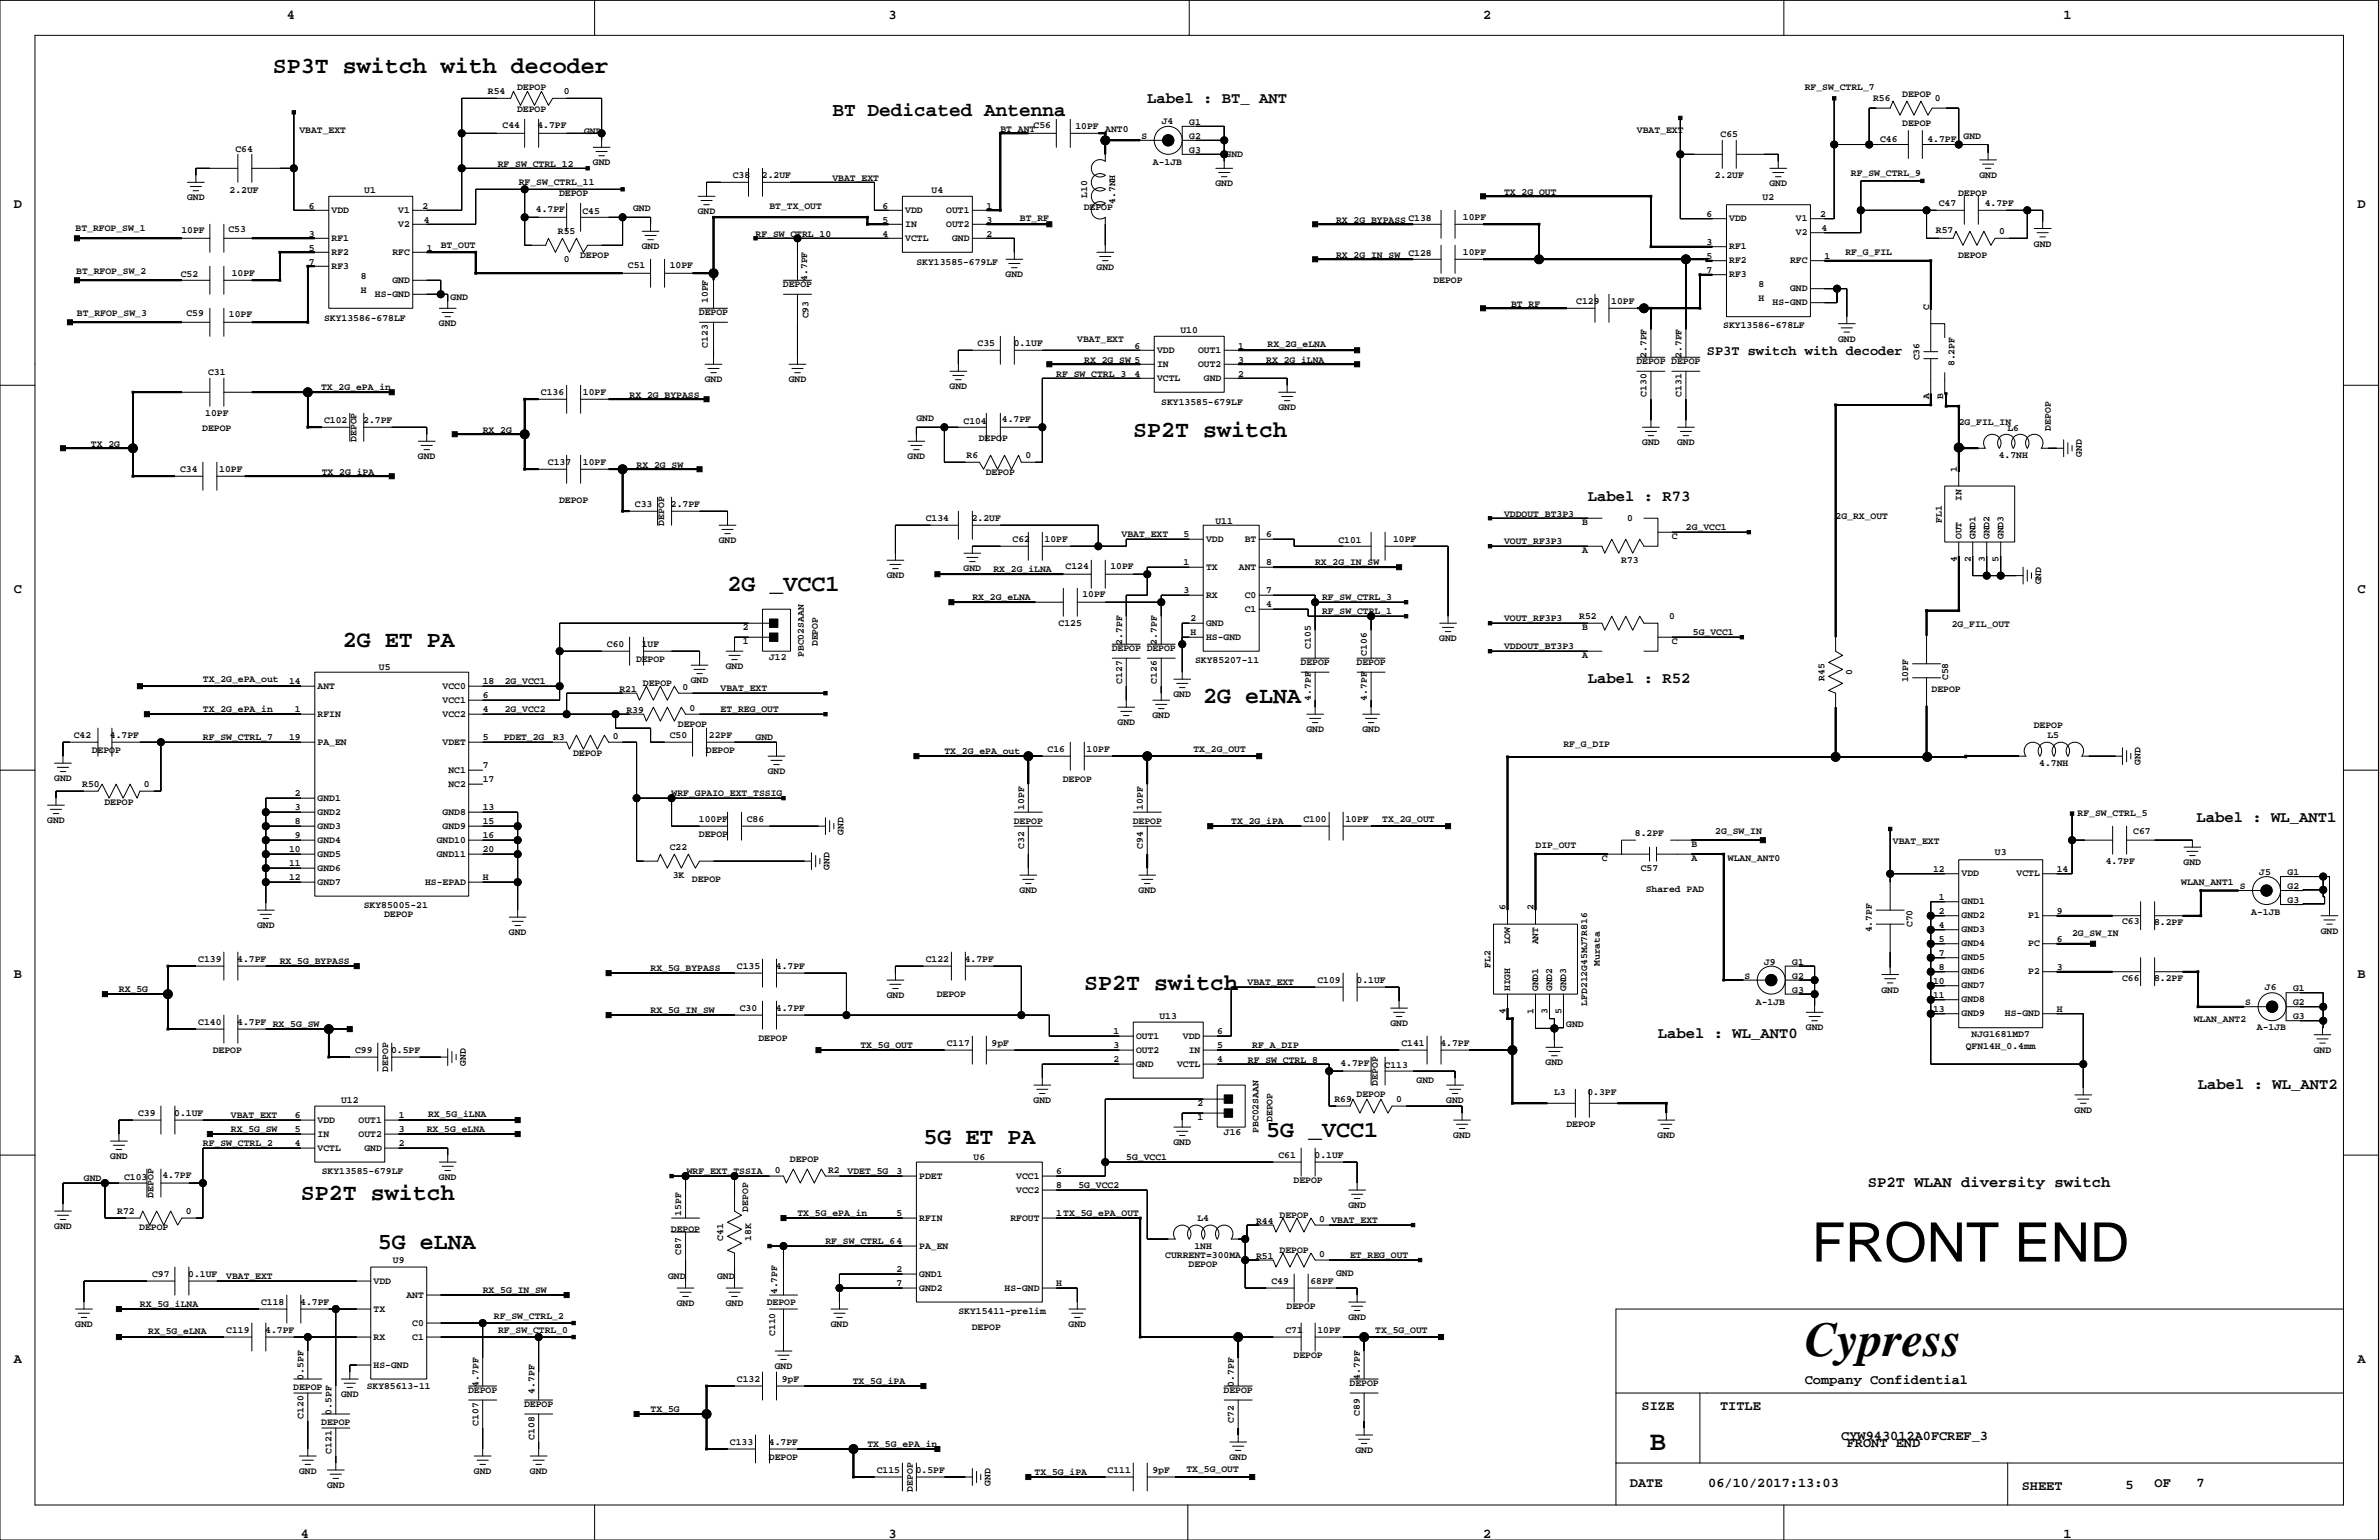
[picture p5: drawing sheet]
<svg xmlns="http://www.w3.org/2000/svg" width="432mm" height="279mm" viewBox="0 0 432 279" stroke-linecap="round" stroke-linejoin="round" font-family="sans-serif">
<defs><g id="words">
<text font-size="9.9" x="328.9" y="228.9">FRONT END</text>
<text font-size="8.8" x="327.6" y="246.1">Cypress</text>
<text font-size="4.9" x="299.4" y="263">B</text>
<g font-size="4.2">
<text x="49.5" y="13.3">SP3T switch with decoder</text>
<text x="205.7" y="79.3">SP2T switch</text>
<text x="132" y="107.2">2G _VCC1</text>
<text x="62.2" y="117.4">2G ET PA</text>
<text x="218.4" y="127.6">2G eLNA</text>
<text x="196.8" y="179.6">SP2T switch</text>
<text x="167.6" y="207.5">5G ET PA</text>
<text x="229.8" y="206.3">5G _VCC1</text>
<text x="54.6" y="217.7">SP2T switch</text>
<text x="68.6" y="226.6">5G eLNA</text>
</g>
<text font-size="3.5" x="151.1" y="21">BT Dedicated Antenna</text>
<g font-size="2.8">
<text x="208.2" y="18.6">Label : BT_ ANT</text>
<text x="288.2" y="91">Label : R73</text>
<text x="288.2" y="124">Label : R52</text>
<text x="398.7" y="149.1">Label : WL_ANT1</text>
<text x="300.9" y="188.2">Label : WL_ANT0</text>
<text x="398.9" y="197.6">Label : WL_ANT2</text>
<text x="339" y="215.4">SP2T WLAN diversity switch</text>
</g>
<g font-size="2.5">
<text x="52.1" y="3.4">4</text>
<text x="161.3" y="3.4">3</text>
<text x="269.2" y="3.4">2</text>
<text x="374.6" y="3.4">1</text>
<text x="2.5" y="37.7">D</text>
<text x="427.9" y="37.7">D</text>
<text x="309.8" y="64.4">SP3T switch with decoder</text>
<text x="2.5" y="107.5">C</text>
<text x="427.9" y="107.5">C</text>
<text x="2.5" y="177.4">B</text>
<text x="427.9" y="177.4">B</text>
<text x="2.5" y="247.2">A</text>
<text x="327.6" y="251">Company Confidential</text>
<text x="427.9" y="247.2">A</text>
<text x="298" y="255.7">SIZE</text>
<text x="312.2" y="255.7">TITLE</text>
<text x="334.2" y="261.2">CYW943012A0FCREF_3</text>
<text x="335.2" y="262.5">FRONT END</text>
<text x="295.8" y="269.7">DATE</text>
<text x="310.1" y="269.8">06/10/2017:13:03</text>
<text x="391.1" y="269.7">OF</text>
<text x="398.7" y="269.8">7</text>
<text x="366.9" y="270.3">SHEET</text>
<text x="385.8" y="270.1">5</text>
<text x="54.6" y="279">4</text>
<text x="161.3" y="279">3</text>
<text x="269.2" y="279">2</text>
<text x="374.6" y="279">1</text>
</g>
<g font-size="1.8">
<text x="88.6" y="17.1">R54</text>
<text x="93.9" y="16.3">DEPOP</text>
<text x="102.3" y="17.1">0</text>
<text x="327.6" y="16.3">RF_SW_CTRL_7</text>
<text x="345.3" y="17.5">DEPOP</text>
<text x="91.2" y="23.3">C44</text>
<text x="93.9" y="20.3">DEPOP</text>
<text x="97.5" y="23.3">4.7PF</text>
<text x="181.6" y="23.9">BT_ANT</text>
<text x="187.6" y="23.2">C56</text>
<text x="195.2" y="23.4">10PF</text>
<text x="200.6" y="23.9">ANT0</text>
<text x="210.9" y="22.5">J4</text>
<text x="215.9" y="22.7">G1</text>
<text x="340" y="18.3">R56</text>
<text x="345.3" y="22.9">DEPOP</text>
<text x="351.2" y="18.3">0</text>
<text x="42.7" y="27.6">C64</text>
<text x="54.3" y="24.1">VBAT_EXT</text>
<text x="106" y="24.4">GND</text>
<text x="207.2" y="25.2">S</text>
<text x="209.3" y="29.9">A-1JB</text>
<text x="215.9" y="27.7">G3</text>
<text x="215.9" y="25.2">G2</text>
<text x="222.5" y="28.4">GND</text>
<text x="297.1" y="24.1">VBAT_EXT</text>
<text x="312.3" y="24.9">C65</text>
<text x="341.2" y="25.7">C46</text>
<text x="349.8" y="25.7">4.7PF</text>
<text x="356.4" y="25.1">GND</text>
<text x="41.7" y="35">2.2UF</text>
<text x="66.1" y="35">U1</text>
<text x="90.4" y="30.2">RF_SW_CTRL_12</text>
<text x="94.2" y="33.5">RF_SW_CTRL_11</text>
<text x="101.5" y="35.6">DEPOP</text>
<text x="107.6" y="30">GND</text>
<text x="133" y="32.3">C38</text>
<text x="138.3" y="32.3">2.2UF</text>
<text x="151.1" y="32.8">VBAT_EXT</text>
<text x="169.1" y="35.1">U4</text>
<text x="197.3" y="35.9" transform="rotate(-90 197.3 35.9)">L10</text>
<text x="220.6" y="33.8">GND</text>
<text x="273" y="35.3">TX_2G_OUT</text>
<text x="311.2" y="32.3">2.2UF</text>
<text x="321.2" y="33.8">GND</text>
<text x="336" y="32">RF_SW_CTRL_9</text>
<text x="355.4" y="35.6">DEPOP</text>
<text x="359.3" y="32.3">GND</text>
<text x="13.7" y="41.9">BT_RFOP_SW_1</text>
<text x="34" y="36.4">GND</text>
<text x="56.1" y="37.8">6</text>
<text x="60.2" y="38.7">VDD</text>
<text x="72.3" y="38.7">V1</text>
<text x="72.3" y="41.2">V2</text>
<text x="76.7" y="37.8">2</text>
<text x="76.9" y="40.4">4</text>
<text x="97.3" y="38.5">4.7PF</text>
<text x="105.7" y="38.8">C45</text>
<text x="114.9" y="38.3">GND</text>
<text x="126.7" y="38.9">GND</text>
<text x="139.7" y="37.8">BT_TX_OUT</text>
<text x="160.2" y="37.8">6</text>
<text x="160.2" y="40.4">5</text>
<text x="164.3" y="41.2">IN</text>
<text x="164.3" y="38.7">VDD</text>
<text x="171.7" y="38.7">OUT1</text>
<text x="171.7" y="41.2">OUT2</text>
<text x="179" y="40.4">3</text>
<text x="179" y="37.8">1</text>
<text x="185.1" y="40.1">BT_RF</text>
<text x="196.7" y="38.1">DEPOP</text>
<text x="202.4" y="37" transform="rotate(-90 202.4 37)">4.7NH</text>
<text x="242.5" y="40.4">RX_2G_BYPASS C138</text>
<text x="265.5" y="39.9">10PF</text>
<text x="309.8" y="39.4">6</text>
<text x="313.9" y="40.2">VDD</text>
<text x="319.9" y="36.4">U2</text>
<text x="326" y="40.2">V1</text>
<text x="330.4" y="39.4">2</text>
<text x="330.6" y="41.9">4</text>
<text x="351.9" y="37.4">C47</text>
<text x="360.2" y="37.4">4.7PF</text>
<text x="32.9" y="42.2">10PF</text>
<text x="41.5" y="42.1">C53</text>
<text x="56.1" y="48">7</text>
<text x="56.1" y="45.5">5</text>
<text x="56.1" y="42.9">3</text>
<text x="60.2" y="46.3">RF2</text>
<text x="60.2" y="43.7">RF1</text>
<text x="71.2" y="46.3">RFC</text>
<text x="77.5" y="45.5">1</text>
<text x="80" y="45">BT_OUT</text>
<text x="101.3" y="42.5">R55</text>
<text x="102.3" y="47.5">0</text>
<text x="105.3" y="46.7">DEPOP</text>
<text x="116.5" y="45.3">GND</text>
<text x="137.1" y="42.9">RF_SW_CTRL_10</text>
<text x="160.2" y="42.9">4</text>
<text x="164.3" y="43.7">VCTL</text>
<text x="166.3" y="48">SKY13585-679LF</text>
<text x="172.8" y="43.7">GND</text>
<text x="179" y="42.9">2</text>
<text x="242.5" y="46.7">RX_2G_IN_SW</text>
<text x="255.6" y="46.5">C128</text>
<text x="265.5" y="46.3">10PF</text>
<text x="309.8" y="47">5</text>
<text x="309.8" y="44.4">3</text>
<text x="313.9" y="47.8">RF2</text>
<text x="313.9" y="45.3">RF1</text>
<text x="324.9" y="47.8">RFC</text>
<text x="326" y="42.7">V2</text>
<text x="331.1" y="47">1</text>
<text x="334.9" y="46.2">RF_G_FIL</text>
<text x="351.4" y="42.2">R57</text>
<text x="355.4" y="46.7">DEPOP</text>
<text x="362.9" y="42.5">0</text>
<text x="369.2" y="44.7">GND</text>
<text x="13.8" y="49.6">BT_RFOP_SW_2</text>
<text x="32.8" y="50.2">C52</text>
<text x="42.1" y="50.1">10PF</text>
<text x="60.2" y="48.8">RF3</text>
<text x="65.5" y="50.5">8</text>
<text x="65.5" y="53.1">H</text>
<text x="68.1" y="53.9">HS-GND</text>
<text x="71.2" y="51.3">GND</text>
<text x="114" y="48.6">C51</text>
<text x="121.6" y="48.6">10PF</text>
<text x="142.1" y="52.1">DEPOP</text>
<text x="146.5" y="51" transform="rotate(-90 146.5 51)">4.7PF</text>
<text x="182.5" y="50.3">GND</text>
<text x="199" y="49.1">GND</text>
<text x="260.2" y="51.3">DEPOP</text>
<text x="309.8" y="49.5">7</text>
<text x="313.9" y="50.3">RF3</text>
<text x="319.2" y="52.1">8</text>
<text x="324.9" y="52.9">GND</text>
<text x="14" y="57.4">BT_RFOP_SW_3</text>
<text x="33.8" y="57.3">C59</text>
<text x="41.6" y="57.4">10PF</text>
<text x="58.8" y="58.2">SKY13586-678LF</text>
<text x="79.7" y="59.2">GND</text>
<text x="81.8" y="54.3">GND</text>
<text x="126.9" y="57.2">DEPOP</text>
<text x="128.5" y="55" transform="rotate(-90 128.5 55)">10PF</text>
<text x="146.8" y="57.8" transform="rotate(-90 146.8 57.8)">C93</text>
<text x="274.3" y="55.6">BT_RF</text>
<text x="286.1" y="55.2">C129</text>
<text x="292.5" y="55.2">10PF</text>
<text x="312.8" y="59.4">SKY13586-678LF</text>
<text x="319.2" y="54.6">H</text>
<text x="321.7" y="55.4">HS-GND</text>
<text x="350.2" y="56.2" transform="rotate(-90 350.2 56.2)">C</text>
<text x="128.5" y="63.1" transform="rotate(-90 128.5 63.1)">C123</text>
<text x="177.4" y="62.8">C35</text>
<text x="184" y="62.8">0.1UF</text>
<text x="195.5" y="62">VBAT_EXT</text>
<text x="196.8" y="65.8">RX_2G_SW 5</text>
<text x="205.9" y="63.2">6</text>
<text x="210" y="64">VDD</text>
<text x="214.3" y="60.5">U10</text>
<text x="217.5" y="64">OUT1</text>
<text x="224.7" y="65.8">3</text>
<text x="224.7" y="63.2">1</text>
<text x="229.8" y="65.8">RX_2G_iLNA</text>
<text x="230.1" y="63">RX_2G_eLNA</text>
<text x="298.9" y="64.9" transform="rotate(-90 298.9 64.9)">2.7PF</text>
<text x="305.2" y="64.9" transform="rotate(-90 305.2 64.9)">2.7PF</text>
<text x="333.6" y="62">GND</text>
<text x="348.4" y="65.4" transform="rotate(-90 348.4 65.4)">C36</text>
<text x="37.8" y="68.1">C31</text>
<text x="58.3" y="70.7">TX_2G_ePA_in</text>
<text x="98.2" y="71.7">C136</text>
<text x="105.8" y="71.7">10PF</text>
<text x="127.9" y="69.4">GND</text>
<text x="143.2" y="69.4">GND</text>
<text x="172.4" y="70.6">GND</text>
<text x="191.7" y="68.3">RF_SW_CTRL_3</text>
<text x="205.9" y="68.3">4</text>
<text x="210" y="66.6">IN</text>
<text x="210" y="69.1">VCTL</text>
<text x="217.5" y="66.6">OUT2</text>
<text x="218.5" y="69.1">GND</text>
<text x="224.7" y="68.3">2</text>
<text x="297" y="66.1">DEPOP DEPOP</text>
<text x="354.7" y="66.4" transform="rotate(-90 354.7 66.4)">8.2PF</text>
<text x="37.2" y="75.5">10PF</text>
<text x="58.8" y="76.7">C102</text>
<text x="65.9" y="76.7">2.7PF</text>
<text x="114.3" y="72.1">RX_2G_BYPASS</text>
<text x="166.3" y="76.4">GND</text>
<text x="174.9" y="77">C104</text>
<text x="181.8" y="76.6">4.7PF</text>
<text x="210.8" y="73.4">SKY13585-679LF</text>
<text x="232" y="74.5">GND</text>
<text x="298.9" y="72" transform="rotate(-90 298.9 72)">C130</text>
<text x="305.2" y="72" transform="rotate(-90 305.2 72)">C131</text>
<text x="350.2" y="72.5" transform="rotate(-90 350.2 72.5)">A</text>
<text x="352.7" y="72.5" transform="rotate(-90 352.7 72.5)">B</text>
<text x="355.5" y="77.1">2G_FIL_IN</text>
<text x="16.5" y="81">TX_2G</text>
<text x="36.7" y="78.2">DEPOP</text>
<text x="64.7" y="80.2" transform="rotate(-90 64.7 80.2)">DEPOP</text>
<text x="75.9" y="83.3">GND</text>
<text x="87.6" y="78.5">RX_2G</text>
<text x="164.7" y="83.3">GND</text>
<text x="175.4" y="83.1">R6</text>
<text x="177.7" y="80">DEPOP</text>
<text x="186.1" y="83.1">0</text>
<text x="298.1" y="80.8">GND</text>
<text x="304.4" y="80.8">GND</text>
<text x="362.8" y="83.1">4.7NH</text>
<text x="364.4" y="78.1">L6</text>
<text x="372.2" y="78.1" transform="rotate(-90 372.2 78.1)">DEPOP</text>
<text x="377.9" y="82.9" transform="rotate(-90 377.9 82.9)">GND</text>
<text x="32.7" y="85.6">C34</text>
<text x="39.8" y="85.6">10PF</text>
<text x="58.4" y="86.1">TX_2G_iPA</text>
<text x="99.5" y="84.4">C137</text>
<text x="105.8" y="84.4">10PF</text>
<text x="115.5" y="84.8">RX_2G_SW</text>
<text x="178.9" y="86.1">DEPOP</text>
<text x="355.1" y="85.6" transform="rotate(-90 355.1 85.6)">1</text>
<text x="101.5" y="91.2">DEPOP</text>
<text x="115.2" y="92">C33</text>
<text x="120.6" y="95.4" transform="rotate(-90 120.6 95.4)">DEPOP</text>
<text x="121.8" y="92">2.7PF</text>
<text x="168" y="94.5">C134</text>
<text x="176.4" y="94.5">2.2UF</text>
<text x="220.6" y="95">U11</text>
<text x="273" y="93.7">VDDOUT_BT3P3</text>
<text x="287.2" y="95.3">B</text>
<text x="295.3" y="94.5">0</text>
<text x="333.2" y="94.2">2G_RX_OUT</text>
<text x="352.5" y="94.8" transform="rotate(-90 352.5 94.8)">FL1</text>
<text x="356" y="90.8" transform="rotate(-90 356 90.8)">IN</text>
<text x="130.5" y="98.6">GND</text>
<text x="183.8" y="98.3">C62</text>
<text x="189.6" y="98.3">10PF</text>
<text x="203.6" y="97.5">VBAT_EXT</text>
<text x="214.8" y="97.5">5</text>
<text x="218.9" y="98.3">VDD</text>
<text x="225.9" y="98.3">BT</text>
<text x="229.8" y="97.5">6</text>
<text x="242.9" y="98.6">C101</text>
<text x="252.8" y="98.3">10PF</text>
<text x="273" y="98.8">VOUT_RF3P3</text>
<text x="287.2" y="100.4">A</text>
<text x="303.5" y="97.8">C</text>
<text x="306" y="96.2">2G_VCC1</text>
<text x="355.1" y="101.9" transform="rotate(-90 355.1 101.9)">4</text>
<text x="356" y="97.8" transform="rotate(-90 356 97.8)">OUT</text>
<text x="357.7" y="101.9" transform="rotate(-90 357.7 101.9)">2</text>
<text x="358.6" y="97.8" transform="rotate(-90 358.6 97.8)">GND1</text>
<text x="360.2" y="101.9" transform="rotate(-90 360.2 101.9)">3</text>
<text x="361.1" y="97.8" transform="rotate(-90 361.1 97.8)">GND2</text>
<text x="362.8" y="101.9" transform="rotate(-90 362.8 101.9)">5</text>
<text x="363.6" y="97.8" transform="rotate(-90 363.6 97.8)">GND3</text>
<text x="160.9" y="104.9">GND</text>
<text x="174.9" y="103.7">GND</text>
<text x="180.3" y="103.9">RX_2G_iLNA</text>
<text x="193.4" y="103.2">C124</text>
<text x="201.5" y="103.2">10PF</text>
<text x="214.8" y="102.6">1</text>
<text x="214.8" y="107.7">3</text>
<text x="218.9" y="103.4">TX</text>
<text x="224.9" y="103.4">ANT</text>
<text x="229.8" y="102.6">8</text>
<text x="229.8" y="107.7">7</text>
<text x="238.7" y="102.6">RX_2G_IN_SW</text>
<text x="294.3" y="102.1">R73</text>
<text x="370.5" y="106" transform="rotate(-90 370.5 106)">GND</text>
<text x="176.5" y="108.9">RX_2G_eLNA</text>
<text x="192.1" y="113.6">C125</text>
<text x="196.5" y="108.2">10PF</text>
<text x="216.1" y="112.8">2</text>
<text x="218.9" y="108.5">RX</text>
<text x="218.9" y="113.6">GND</text>
<text x="225.9" y="108.5">C0</text>
<text x="225.9" y="111">C1</text>
<text x="229.8" y="110.2">4</text>
<text x="240" y="108.9">RF_SW_CTRL_3</text>
<text x="240" y="111.5">RF_SW_CTRL_1</text>
<text x="273" y="112.8">VOUT_RF3P3</text>
<text x="286.6" y="112.3">R52</text>
<text x="302.9" y="112.3">0</text>
<text x="354.2" y="113.8">2G_FIL_OUT</text>
<text x="110.1" y="117.4">C60</text>
<text x="116.5" y="117.4">1UF</text>
<text x="134.8" y="114.3">2</text>
<text x="134.8" y="116.9">1</text>
<text x="139.6" y="119.7">J12</text>
<text x="145.9" y="119.2" transform="rotate(-90 145.9 119.2)">PBC02SAAN</text>
<text x="148.4" y="117.2" transform="rotate(-90 148.4 117.2)">DEPOP</text>
<text x="201.8" y="118.1">DEPOP DEPOP</text>
<text x="203.6" y="117" transform="rotate(-90 203.6 117)">2.7PF</text>
<text x="210" y="117" transform="rotate(-90 210 117)">2.7PF</text>
<text x="216.1" y="115.3">H</text>
<text x="218.9" y="116.1">HS-GND</text>
<text x="237.9" y="117.7" transform="rotate(-90 237.9 117.7)">C105</text>
<text x="248.1" y="119" transform="rotate(-90 248.1 119)">C106</text>
<text x="261.2" y="116.4">GND</text>
<text x="273" y="117.8">VDDOUT_BT3P3</text>
<text x="287.2" y="114.3">B</text>
<text x="287.2" y="119.4">A</text>
<text x="303.5" y="116.9">C</text>
<text x="307.3" y="115.3">5G_VCC1</text>
<text x="36.8" y="123.7">TX_2G_ePA_out</text>
<text x="52.5" y="124.2">14</text>
<text x="57.6" y="125">ANT</text>
<text x="68.8" y="121.6">U5</text>
<text x="80.3" y="125">VCC0</text>
<text x="87.6" y="124.2">18</text>
<text x="91.6" y="124.2">2G_VCC1</text>
<text x="112.4" y="125.5">R21</text>
<text x="115.4" y="120.1">DEPOP</text>
<text x="116.7" y="124.5">DEPOP</text>
<text x="123.9" y="125.2">0</text>
<text x="125.4" y="124">GND</text>
<text x="130.8" y="125.5">VBAT_EXT</text>
<text x="131.7" y="121.4">GND</text>
<text x="203.6" y="124.1" transform="rotate(-90 203.6 124.1)">C127</text>
<text x="210" y="124.1" transform="rotate(-90 210 124.1)">C126</text>
<text x="216.9" y="120.4">SKY85207-11</text>
<text x="236.1" y="120.7">DEPOP</text>
<text x="246.2" y="120.7">DEPOP</text>
<text x="331.1" y="123.5" transform="rotate(-90 331.1 123.5)">R45</text>
<text x="336.2" y="122.5" transform="rotate(-90 336.2 122.5)">0</text>
<text x="346.4" y="123.8" transform="rotate(-90 346.4 123.8)">10PF</text>
<text x="350.6" y="125.5">DEPOP</text>
<text x="353.6" y="123.4" transform="rotate(-90 353.6 123.4)">C58</text>
<text x="36.8" y="129.3">TX_2G_ePA_in</text>
<text x="53.5" y="129.3">1</text>
<text x="57.6" y="130.1">RFIN</text>
<text x="80.3" y="127.5">VCC1</text>
<text x="80.3" y="130.1">VCC2</text>
<text x="87.6" y="126.7">6</text>
<text x="87.6" y="129.3">4</text>
<text x="91.6" y="129.3">2G_VCC2</text>
<text x="113.7" y="129.3">R39</text>
<text x="123.1" y="131.8">DEPOP</text>
<text x="125.2" y="129.1">0</text>
<text x="130.8" y="129.3">ET_REG_OUT</text>
<text x="202.8" y="131.6">GND</text>
<text x="209.2" y="130.3">GND</text>
<text x="213" y="126.5">GND</text>
<text x="237.9" y="127.1" transform="rotate(-90 237.9 127.1)">4.7PF</text>
<text x="248.1" y="127.1" transform="rotate(-90 248.1 127.1)">4.7PF</text>
<text x="13.4" y="133.9">C42</text>
<text x="16.7" y="136.6">DEPOP</text>
<text x="20" y="133.9">4.7PF</text>
<text x="36.8" y="134.3">RF_SW_CTRL_7</text>
<text x="52.5" y="134.3">19</text>
<text x="57.6" y="135.1">PA_EN</text>
<text x="80.3" y="135.1">VDET</text>
<text x="87.6" y="134.3">5</text>
<text x="91.4" y="134.3">PDET_2G</text>
<text x="100.4" y="134.3">R3</text>
<text x="104" y="137.2">DEPOP</text>
<text x="111.2" y="134.1">0</text>
<text x="121.6" y="133.9">C50</text>
<text x="128.1" y="136.6">DEPOP</text>
<text x="128.7" y="133.9">22PF</text>
<text x="137.1" y="134.3">GND</text>
<text x="171.4" y="136.9">TX_2G_ePA_out</text>
<text x="190.1" y="136.4">C16</text>
<text x="197.2" y="136.4">10PF</text>
<text x="216.6" y="136.4">TX_2G_OUT</text>
<text x="237.1" y="132.9">GND</text>
<text x="247.3" y="132.9">GND</text>
<text x="283.8" y="135.6">RF_G_DIP</text>
<text x="369.1" y="132.1">DEPOP</text>
<text x="371.6" y="133.9">L5</text>
<text x="9.8" y="141.8">GND</text>
<text x="14.9" y="142.8">R50</text>
<text x="26.1" y="142.8">0</text>
<text x="81.4" y="142.8">NC2</text>
<text x="81.4" y="140.2">NC1</text>
<text x="87.6" y="142">17</text>
<text x="87.6" y="139.4">7</text>
<text x="139.4" y="140.5">GND</text>
<text x="192.9" y="142">DEPOP</text>
<text x="370.1" y="139">4.7NH</text>
<text x="388.5" y="138.8" transform="rotate(-90 388.5 138.8)">GND</text>
<text x="8.6" y="149.4">GND</text>
<text x="18.9" y="146">DEPOP</text>
<text x="53.5" y="147">3</text>
<text x="53.5" y="144.5">2</text>
<text x="53.5" y="149.6">8</text>
<text x="57.6" y="147.8">GND2</text>
<text x="57.6" y="145.3">GND1</text>
<text x="80.3" y="147.8">GND8</text>
<text x="87.6" y="147">13</text>
<text x="87.6" y="149.6">15</text>
<text x="121.9" y="144.5">WRF_GPAIO_EXT_TSSIG</text>
<text x="126.9" y="149.1">100PF</text>
<text x="135.5" y="149.1">C86</text>
<text x="184" y="149.6">DEPOP</text>
<text x="185.9" y="146.9" transform="rotate(-90 185.9 146.9)">10PF</text>
<text x="205.6" y="149.6">DEPOP</text>
<text x="207.5" y="146.9" transform="rotate(-90 207.5 146.9)">10PF</text>
<text x="223.5" y="149.6">TX_2G_iPA</text>
<text x="236.6" y="149.1">C100</text>
<text x="244.2" y="149.1">10PF</text>
<text x="250.9" y="149.1">TX_2G_OUT</text>
<text x="377.1" y="148.1">RF_SW_CTRL_5</text>
<text x="52.5" y="154.7">10</text>
<text x="53.5" y="152.1">9</text>
<text x="57.6" y="155.5">GND5</text>
<text x="57.6" y="152.9">GND4</text>
<text x="57.6" y="150.4">GND3</text>
<text x="79.3" y="155.5">GND11</text>
<text x="79.3" y="152.9">GND10</text>
<text x="80.3" y="150.4">GND9</text>
<text x="87.6" y="154.7">20</text>
<text x="87.6" y="152.1">16</text>
<text x="121.6" y="154.2">C22</text>
<text x="126.9" y="151.9">DEPOP</text>
<text x="153.1" y="151.5" transform="rotate(-90 153.1 151.5)">GND</text>
<text x="185.9" y="154" transform="rotate(-90 185.9 154)">C32</text>
<text x="207.5" y="154" transform="rotate(-90 207.5 154)">C94</text>
<text x="278.7" y="153.9">DIP_OUT</text>
<text x="296.8" y="151.7">8.2PF</text>
<text x="307" y="153.7">B</text>
<text x="311.3" y="151.4">2G_SW_IN</text>
<text x="343.6" y="153.1">VBAT_EXT</text>
<text x="362.1" y="155.2">U3</text>
<text x="387.2" y="151.4">C67</text>
<text x="52.5" y="159.7">12</text>
<text x="52.5" y="157.2">11</text>
<text x="57.6" y="160.5">GND7</text>
<text x="57.6" y="158">GND6</text>
<text x="77.2" y="160.5">HS-EPAD</text>
<text x="87.6" y="159.7">H</text>
<text x="122.1" y="159.3">3K</text>
<text x="125.6" y="160">DEPOP</text>
<text x="150.6" y="157.8" transform="rotate(-90 150.6 157.8)">GND</text>
<text x="290.7" y="156.2">C</text>
<text x="297.8" y="158">C57</text>
<text x="298.7" y="161.8">Shared PAD</text>
<text x="307" y="156.2">A</text>
<text x="313.6" y="156.2">WLAN_ANT0</text>
<text x="350.9" y="158.2">12</text>
<text x="356" y="159">VDD</text>
<text x="366" y="159">VCTL</text>
<text x="373.3" y="158.2">14</text>
<text x="382.2" y="156.7">4.7PF</text>
<text x="395.9" y="160.5">WLAN_ANT1</text>
<text x="396.3" y="157">GND</text>
<text x="406.5" y="161.3">S</text>
<text x="410.1" y="158.8">J5</text>
<text x="415.2" y="158.8">G1</text>
<text x="415.2" y="161.3">G2</text>
<text x="66" y="164.8">SKY85005-21</text>
<text x="69.7" y="166.4">DEPOP</text>
<text x="185.1" y="162.1">GND</text>
<text x="206.6" y="162.1">GND</text>
<text x="273.3" y="165.1" transform="rotate(-90 273.3 165.1)">6</text>
<text x="278.3" y="165.1" transform="rotate(-90 278.3 165.1)">2</text>
<text x="351.9" y="165.8">2</text>
<text x="351.9" y="163.3">1</text>
<text x="356" y="164.1">GND1</text>
<text x="356" y="166.6">GND2</text>
<text x="368.1" y="166.6">P1</text>
<text x="373.3" y="165.8">9</text>
<text x="385.2" y="167.7">C63</text>
<text x="391" y="167.9">8.2PF</text>
<text x="408.6" y="166">A-1JB</text>
<text x="415.2" y="163.8">G3</text>
<text x="46.7" y="168.4">GND</text>
<text x="92.4" y="169.7">GND</text>
<text x="274.1" y="171.3" transform="rotate(-90 274.1 171.3)">LOW</text>
<text x="279.2" y="171.3" transform="rotate(-90 279.2 171.3)">ANT</text>
<text x="339.8" y="169.2" transform="rotate(-90 339.8 169.2)">4.7PF</text>
<text x="347.1" y="168.2" transform="rotate(-90 347.1 168.2)">C70</text>
<text x="351.9" y="173.4">7</text>
<text x="351.9" y="170.9">5</text>
<text x="351.9" y="168.4">4</text>
<text x="356" y="169.2">GND3</text>
<text x="356" y="171.7">GND4</text>
<text x="368.1" y="171.7">PC</text>
<text x="373.3" y="170.9">6</text>
<text x="376.1" y="169.9">2G_SW_IN</text>
<text x="421.2" y="169.4">GND</text>
<text x="36" y="174.5">C139</text>
<text x="43.1" y="174.5">4.7PF</text>
<text x="50.8" y="175">RX_5G_BYPASS</text>
<text x="118.1" y="176.2">RX_5G_BYPASS</text>
<text x="133.7" y="175.8">C135</text>
<text x="140.8" y="175.8">4.7PF</text>
<text x="168" y="174.5">C122</text>
<text x="175.1" y="174.5">4.7PF</text>
<text x="226.4" y="178.8">VBAT_EXT</text>
<text x="239.1" y="178.3">C109</text>
<text x="246.2" y="178.3">0.1UF</text>
<text x="270.6" y="175.6" transform="rotate(-90 270.6 175.6)">FL2</text>
<text x="274.1" y="179.9" transform="rotate(-90 274.1 179.9)">HIGH</text>
<text x="279.2" y="179.9" transform="rotate(-90 279.2 179.9)">GND1</text>
<text x="281.7" y="179.9" transform="rotate(-90 281.7 179.9)">GND2</text>
<text x="284.3" y="179.9" transform="rotate(-90 284.3 179.9)">GND3</text>
<text x="290.4" y="175.3" transform="rotate(-90 290.4 175.3)">Murata</text>
<text x="316.6" y="177.6">S</text>
<text x="320.2" y="175">J9</text>
<text x="325.3" y="175">G1</text>
<text x="325.3" y="177.6">G2</text>
<text x="350.9" y="178.5">10</text>
<text x="351.9" y="176">8</text>
<text x="356" y="174.3">GND5</text>
<text x="356" y="176.8">GND6</text>
<text x="356" y="179.3">GND7</text>
<text x="368.1" y="176.8">P2</text>
<text x="373.3" y="176">3</text>
<text x="385.2" y="178.1">C66</text>
<text x="391" y="178.1">8.2PF</text>
<text x="411.1" y="179.6">J6</text>
<text x="416.2" y="179.8">G1</text>
<text x="21.6" y="180">RX_5G</text>
<text x="36" y="185.9">C140</text>
<text x="43.1" y="185.9">4.7PF</text>
<text x="118.1" y="183.9">RX_5G_IN_SW</text>
<text x="134.3" y="183.4">C30</text>
<text x="140.8" y="183.4">4.7PF</text>
<text x="160.9" y="181.1">GND</text>
<text x="170" y="181">DEPOP</text>
<text x="210.5" y="184.9">U13</text>
<text x="273.3" y="184" transform="rotate(-90 273.3 184)">4</text>
<text x="278.3" y="184" transform="rotate(-90 278.3 184)">1</text>
<text x="280.9" y="184" transform="rotate(-90 280.9 184)">3</text>
<text x="283.4" y="184" transform="rotate(-90 283.4 184)">5</text>
<text x="288.1" y="182.5" transform="rotate(-90 288.1 182.5)">LFD212G45MJ7R816</text>
<text x="318.7" y="182.3">A-1JB</text>
<text x="325.3" y="180.1">G3</text>
<text x="341.5" y="180.1">GND</text>
<text x="350.9" y="181.1">11</text>
<text x="350.9" y="183.6">13</text>
<text x="356" y="184.4">GND9</text>
<text x="356" y="181.9">GND8</text>
<text x="363.9" y="184.4">HS-GND</text>
<text x="373.3" y="183.6">H</text>
<text x="398.2" y="185.4">WLAN_ANT2</text>
<text x="407.5" y="182.4">S</text>
<text x="416.2" y="184.9">G3</text>
<text x="416.2" y="182.4">G2</text>
<text x="38.6" y="191.1">DEPOP</text>
<text x="49.5" y="186.4">RX_5G_SW</text>
<text x="64.4" y="191">C99</text>
<text x="71" y="191">0.5PF</text>
<text x="137.7" y="188.9">DEPOP</text>
<text x="156.2" y="190.2">TX_5G_OUT</text>
<text x="171.8" y="189.7">C117</text>
<text x="180" y="189.7">9pF</text>
<text x="202.1" y="190.2">3</text>
<text x="202.1" y="187.7">1</text>
<text x="206.2" y="188.5">OUT1</text>
<text x="206.2" y="191">OUT2</text>
<text x="214.7" y="188.5">VDD</text>
<text x="215.8" y="191">IN</text>
<text x="220.9" y="187.7">6</text>
<text x="220.9" y="190.2">5</text>
<text x="227.3" y="190.2">RF_A_DIP</text>
<text x="252.4" y="186.2">GND</text>
<text x="254.4" y="189.7">C141</text>
<text x="261.5" y="189.7">4.7PF</text>
<text x="284.3" y="186.4">GND</text>
<text x="327.8" y="187">GND</text>
<text x="356.8" y="190.2">QFN14H_0.4mm</text>
<text x="357.8" y="188.2">NJG1681MD7</text>
<text x="409.6" y="187">A-1JB</text>
<text x="420" y="191">GND</text>
<text x="70.5" y="194.4" transform="rotate(-90 70.5 194.4)">DEPOP</text>
<text x="84.6" y="193.4" transform="rotate(-90 84.6 193.4)">GND</text>
<text x="202.1" y="192.7">2</text>
<text x="206.2" y="193.6">GND</text>
<text x="213.6" y="193.6">VCTL</text>
<text x="220.9" y="192.7">4</text>
<text x="226.5" y="192.8">RF_SW_CTRL_8</text>
<text x="243.3" y="193.4">4.7PF</text>
<text x="250.1" y="197" transform="rotate(-90 250.1 197)">DEPOP</text>
<text x="251.3" y="193.8">C113</text>
<text x="257.1" y="196.6">GND</text>
<text x="280.5" y="193.3">GND</text>
<text x="25.1" y="202.4">C39</text>
<text x="31.6" y="202.4">0.1UF</text>
<text x="41.9" y="202.9">VBAT_EXT</text>
<text x="53.5" y="202.9">6</text>
<text x="57.6" y="203.7">VDD</text>
<text x="61.9" y="200.2">U12</text>
<text x="65.1" y="203.7">OUT1</text>
<text x="72.4" y="202.9">1</text>
<text x="77.7" y="202.6">RX_5G_iLNA</text>
<text x="187.6" y="200.2">GND</text>
<text x="217.3" y="203.2">1</text>
<text x="217.3" y="200.7">2</text>
<text x="231" y="203.6" transform="rotate(-90 231 203.6)">DEPOP</text>
<text x="242.2" y="199.9">R69</text>
<text x="246.2" y="199.1">DEPOP</text>
<text x="253.4" y="199.9">0</text>
<text x="262.5" y="200.2">GND</text>
<text x="282.1" y="198.6">L3</text>
<text x="288.1" y="198.6">0.3PF</text>
<text x="376.5" y="201.9">GND</text>
<text x="36.8" y="208">RF_SW_CTRL_2</text>
<text x="41.9" y="205.4">RX_5G_SW</text>
<text x="53.5" y="208">4</text>
<text x="53.5" y="205.4">5</text>
<text x="57.6" y="206.3">IN</text>
<text x="57.6" y="208.8">VCTL</text>
<text x="65.1" y="206.3">OUT2</text>
<text x="66.2" y="208.8">GND</text>
<text x="72.4" y="205.4">3</text>
<text x="72.4" y="208">2</text>
<text x="77.5" y="205.4">RX_5G_eLNA</text>
<text x="213" y="207.8">GND</text>
<text x="222.1" y="206">J16</text>
<text x="228.4" y="205.6" transform="rotate(-90 228.4 205.6)">PBC02SAAN</text>
<text x="263.8" y="206.5">GND</text>
<text x="284.3" y="204.5">DEPOP</text>
<text x="300.9" y="206.5">GND</text>
<text x="15.2" y="214.3">GND</text>
<text x="20" y="210.3">GND</text>
<text x="22.5" y="214.1">C103</text>
<text x="29.5" y="213.7">4.7PF</text>
<text x="58.4" y="213.1">SKY13585-679LF</text>
<text x="79.7" y="214.1">GND</text>
<text x="124.6" y="213.1">WRF_EXT_TSSIA</text>
<text x="140.7" y="212.9">0</text>
<text x="143.4" y="210.8">DEPOP</text>
<text x="150.3" y="212.9">R2</text>
<text x="153.8" y="213.1">VDET_5G</text>
<text x="162.7" y="213.1">3</text>
<text x="166.8" y="213.9">PDET</text>
<text x="176.7" y="210.5">U6</text>
<text x="184.4" y="213.9">VCC1</text>
<text x="191.7" y="215.6">8</text>
<text x="191.7" y="213.1">6</text>
<text x="195.7" y="215.6">5G_VCC2</text>
<text x="204.4" y="210.5">5G_VCC1</text>
<text x="232" y="210.1">C61</text>
<text x="234.8" y="214.6">DEPOP</text>
<text x="238.6" y="210.1">0.1UF</text>
<text x="21.3" y="220.2">R72</text>
<text x="27.9" y="217.3" transform="rotate(-90 27.9 217.3)">DEPOP</text>
<text x="33.8" y="220.2">0</text>
<text x="123.7" y="220.6" transform="rotate(-90 123.7 220.6)">15PF</text>
<text x="135.8" y="219.8" transform="rotate(-90 135.8 219.8)">DEPOP</text>
<text x="144.7" y="220.7">TX_5G_ePA_in</text>
<text x="162.7" y="220.7">5</text>
<text x="166.8" y="221.5">RFIN</text>
<text x="183.4" y="221.5">RFOUT</text>
<text x="184.4" y="216.4">VCC2</text>
<text x="191.7" y="220.7">1TX_5G_ePA_OUT</text>
<text x="217.3" y="221.5">L4</text>
<text x="228" y="222">R44</text>
<text x="232.3" y="221">DEPOP</text>
<text x="239.4" y="221.7">0 VBAT_EXT</text>
<text x="244.7" y="219.2">GND</text>
<text x="9.8" y="223">GND</text>
<text x="25.3" y="223.2">DEPOP</text>
<text x="121.8" y="223.5">DEPOP</text>
<text x="123.7" y="227.7" transform="rotate(-90 123.7 227.7)">C87</text>
<text x="131.3" y="225.1" transform="rotate(-90 131.3 225.1)">C41</text>
<text x="136.4" y="225.1" transform="rotate(-90 136.4 225.1)">18K</text>
<text x="149.8" y="225.8">RF_SW_CTRL_64</text>
<text x="166.8" y="226.6">PA_EN</text>
<text x="216.8" y="226.6">1NH</text>
<text x="232.3" y="227.3">DEPOP</text>
<text x="27.6" y="231.6">C97</text>
<text x="34.2" y="231.6">0.1UF</text>
<text x="41.1" y="232.1">VBAT_EXT</text>
<text x="67.8" y="232.9">VDD</text>
<text x="71.3" y="229.1">U9</text>
<text x="121.3" y="232.1">GND</text>
<text x="130.1" y="232.1">GND</text>
<text x="162.7" y="230.8">2</text>
<text x="162.7" y="233.4">7</text>
<text x="166.8" y="231.6">GND1</text>
<text x="191.7" y="233.4">H</text>
<text x="211.5" y="228.3">CURRENT=300MA</text>
<text x="215.7" y="229.8">DEPOP</text>
<text x="228" y="228.3">R51</text>
<text x="230.8" y="232.9">C49</text>
<text x="237.9" y="232.9">68PF</text>
<text x="239.4" y="228.1">0</text>
<text x="242.5" y="231.5">GND</text>
<text x="245.1" y="228.3">ET_REG_OUT</text>
<text x="25.4" y="237.2">RX_5G_iLNA</text>
<text x="47.4" y="236.7">C118</text>
<text x="54.5" y="236.7">4.7PF</text>
<text x="67.8" y="238">TX</text>
<text x="73.8" y="235.5">ANT</text>
<text x="87.6" y="234.6">RX_5G_IN_SW</text>
<text x="89.6" y="239.2">RF_SW_CTRL_2</text>
<text x="122.8" y="237">GND</text>
<text x="131.7" y="237">GND</text>
<text x="139.2" y="236.7">DEPOP</text>
<text x="141.1" y="234.8" transform="rotate(-90 141.1 234.8)">4.7PF</text>
<text x="166.8" y="234.2">GND2</text>
<text x="174" y="238.5">SKY15411-prelim</text>
<text x="182.3" y="234.2">HS-GND</text>
<text x="233.5" y="237.5">DEPOP</text>
<text x="244.7" y="239.5">GND</text>
<text x="13.6" y="240.8">GND</text>
<text x="26.9" y="242">RX_5G_eLNA</text>
<text x="41.1" y="241.8">C119</text>
<text x="48.1" y="241.8">4.7PF</text>
<text x="67.8" y="243.1">RX</text>
<text x="74.8" y="240.5">C0</text>
<text x="74.8" y="243.1">C1</text>
<text x="90.4" y="241.8">RF_SW_CTRL_0</text>
<text x="140.7" y="242.4" transform="rotate(-90 140.7 242.4)">C110</text>
<text x="150.8" y="240.8">GND</text>
<text x="176.4" y="241.3">DEPOP</text>
<text x="193.9" y="240.8">GND</text>
<text x="233.3" y="241.8">C71</text>
<text x="239.1" y="241.8">10PF</text>
<text x="249.6" y="241.8">TX_5G_OUT</text>
<text x="55.1" y="250.3" transform="rotate(-90 55.1 250.3)">0.5PF</text>
<text x="66.6" y="252">SKY85613-11</text>
<text x="67.8" y="248.2">HS-GND</text>
<text x="86.8" y="251.6" transform="rotate(-90 86.8 251.6)">4.7PF</text>
<text x="133.7" y="250.7">C132</text>
<text x="140.6" y="248.4">GND</text>
<text x="141.9" y="250.7">9pF</text>
<text x="154.8" y="251">TX_5G_iPA</text>
<text x="224" y="251.6" transform="rotate(-90 224 251.6)">0.7PF</text>
<text x="234.8" y="246.4">DEPOP</text>
<text x="244.9" y="251.4">DEPOP</text>
<text x="246.8" y="250.3" transform="rotate(-90 246.8 250.3)">4.7PF</text>
<text x="53.2" y="252.2">DEPOP</text>
<text x="55.1" y="257.4" transform="rotate(-90 55.1 257.4)">C120</text>
<text x="60.2" y="256.7" transform="rotate(-90 60.2 256.7)">0.5PF</text>
<text x="61.9" y="253.5">GND</text>
<text x="85" y="252.7">DEPOP</text>
<text x="95.1" y="255.2">DEPOP</text>
<text x="97" y="252.8" transform="rotate(-90 97 252.8)">4.7PF</text>
<text x="118.1" y="256.2">TX_5G</text>
<text x="222.1" y="252.7">DEPOP</text>
<text x="246.8" y="256.9" transform="rotate(-90 246.8 256.9)">C89</text>
<text x="58.3" y="258.5">DEPOP</text>
<text x="60.2" y="263.7" transform="rotate(-90 60.2 263.7)">C121</text>
<text x="86.8" y="258.7" transform="rotate(-90 86.8 258.7)">C107</text>
<text x="97" y="261.2" transform="rotate(-90 97 261.2)">C108</text>
<text x="132.5" y="262.1">C133</text>
<text x="139.6" y="262.1">4.7PF</text>
<text x="157.4" y="262.6">TX_5G_ePA_in</text>
<text x="224" y="258.1" transform="rotate(-90 224 258.1)">C72</text>
<text x="246" y="263.6">GND</text>
<text x="54.3" y="267.5">GND</text>
<text x="59.4" y="270">GND</text>
<text x="86" y="267.5">GND</text>
<text x="96.2" y="267.5">GND</text>
<text x="139.6" y="264.9">DEPOP</text>
<text x="159.1" y="267.2">C115</text>
<text x="166.2" y="267.2">0.5PF</text>
<text x="179.8" y="269.6" transform="rotate(-90 179.8 269.6)">GND</text>
<text x="187.8" y="267.5">TX_5G_iPA</text>
<text x="201" y="267.2">C111</text>
<text x="209.2" y="267.2">9pF</text>
<text x="215.3" y="267.2">TX_5G_OUT</text>
<text x="223.2" y="264.9">GND</text>
<text x="165.7" y="270.6" transform="rotate(-90 165.7 270.6)">DEPOP</text>
</g>
</g></defs>
<g fill="none" stroke="#000" stroke-width=".18">
<path d="M0 .1h431.7v279.3h-431.7zM6.3 6.4h419.1v266.7h-419.1zM107.9 .1v6.3M215.9 .1v6.3M323.8 .1v6.3M332.9 17.8v21.9h-4.3M34 33.1h3.1M34.5 33.8h2.1M35 34.6h1.1M43.2 30.5h-7.6v2.6M43.2 28v5.1M45.7 30.5h7.6"/>
<path d="M45.7 28v5.1M53.3 20.4v17.8h6.4M59.7 35.6h15.2v20.3h-15.2zM83.8 30.5h22.9M83.8 24.2h11.4M95.2 34.3v10.2h3.8l.5-1.3 1.3 2.6 1.3-2.6 1.3 2.6 1.2-2.6 1.3 2.6 .8-1.3h6.3v-5.1M95.2 39.4h7.6M95.2 21.6v5.1M97.8 24.2h11.4M97.8 21.6v5.1M102.8 36.9v5.1M105.4 39.4h12.7v2.6"/>
<path d="M105.4 36.9v5.1M107.7 26.7h3M108.2 27.5h2M108.7 28.3h1M109.2 26.7v-8.9h-8.9l-.8 1.3-1.2-2.5-1.3 2.5-1.3-2.5-1.2 2.5-1.3-2.5-.5 1.2h-8.9v20.4h-8.9M113 34.3h-26.7v6.4h-11.4M126.7 35.6h3.1M127.2 36.4h2.1M127.7 37.1h1M135.9 33.1h-7.7v2.5M135.9 30.5v5.1M138.4 33.1h20.3v5.1h5.1"/>
<path d="M138.4 30.5v5.1M163.8 35.6h12.7v10.2h-12.7zM176.5 38.2h2.5M186.6 24.2h5.1M191.7 21.6v5.1M194.3 24.2h5M194.3 21.6v5.1M200.6 28v1.3a1.59 1.59 0 0 0-2.1 .2 1.59 1.59 0 0 0 0 2.1 1.59 1.59 0 0 0 2.1 .2 1.59 1.59 0 0 0-2.1 .2 1.59 1.59 0 0 0 0 2.1 1.59 1.59 0 0 0 2.1 .2 1.59 1.59 0 0 0-2.1 .2 1.59 1.59 0 0 0 0 2.2 1.59 1.59 0 0 0 2.1 .2 1.59 1.59 0 0 0-2.1 .2 1.59 1.59 0 0 0 0 2.1 1.59 1.59 0 0 0 2.1 .2v6.4M207 25.5h5M212 25.5h.1M214.6 25.5h7.6M220.7 30.5h3"/>
<path d="M221.2 31.3h2M221.7 32.1h1M222.2 28h-7.6v-5.1h7.6v7.6M261.6 38.2v5M264.1 38.2v5M305 21.4v18.3h8.4M305 28h7.6M312.6 25.5v5M313.4 37.1h15.2v20.4h-15.2zM315.1 28h7.7v2.5M315.1 25.5v5M321.2 30.5h3.1"/>
<path d="M321.7 31.3h2.1M322.3 32.1h1M332.9 26.2h13.5M337.7 38.2h18.8M339.3 26.2v-6.6h3.8l.5-1.3 1.3 2.6 1.2-2.6 1.3 2.6 1.3-2.6 1.2 2.6 .8-1.3h4.8v6.6M346.4 23.7v5.1M348.9 26.2h12v2.8M348.9 32.8h-11.2v9.4h-9.1M348.9 23.7v5.1M349.7 38.2v5h4.8l.5-1.2 1.3 2.5 1.3-2.5 1.2 2.5 1.3-2.5 1.3 2.5 .7-1.3h5.9v-5M356.5 35.6v5.1M359.1 38.2h11.7v3.3"/>
<path d="M359.1 35.6v5.1M359.3 29h3.1M359.8 29.8h2.1M360.3 30.5h1.1M33 50.9h5.1M33 43.2h5.1M33 58.5h5.1M38.1 40.7v5.1M38.1 48.3v5.1M38.1 55.9v5.1M40.6 50.9h5.1M40.6 40.7v5.1"/>
<path d="M40.6 48.3v5.1M40.6 55.9v5.1M40.6 43.2h5.1M40.6 58.5h5.1M57.1 43.2h2.6M57.1 45.8h2.6M57.1 48.3h2.6M74.9 53.4h6.4v2.5M74.9 50.9h5.1v2.5M74.9 45.8h2.6M79.7 55.9h3.1M80.2 56.7h2.1"/>
<path d="M80.8 57.5h1M113 49.6h5.1M116.6 42h3M117.1 42.7h2M117.6 43.5h1M118.1 47v5.1M120.6 49.6h5.1M120.6 47v5.1M127 55.9h5.1M127 58.5h5.1M129.5 50.9v5M129.5 58.5v7.6"/>
<path d="M137.1 43.2h26.7M142.2 50.9h5.1M142.2 53.4h5.1M144.7 43.2v7.7M144.7 53.4v12.7M161.3 40.7h2.5M176.5 43.2h7.6v3.8M176.5 40.7h2.5M182.6 47h3M183.1 47.8h2M183.6 48.6h1M199.1 45.8h3"/>
<path d="M199.6 46.5h2M200.1 47.3h1M223.5 43.2h.1M256.5 40.7h5.1M256.5 47h5.1M261.6 44.5v5.1M264.1 40.7h5.1M264.1 47h5.1M264.1 44.5v5.1M284.4 55.9h5.1M289.5 53.4v5.1M292 55.9h5.1"/>
<path d="M292 53.4v5.1M299.7 59.7v5.1M306 59.7v5.1M310.8 47.3h2.6M310.8 49.8h2.6M310.8 44.8h2.6M328.6 47.3h2.5M328.6 52.4h6.6v6.3M333.4 52.4v2.5h-4.8M333.7 58.7h3M334.2 59.5h2M350.4 58.7h2.6v2.6"/>
<path d="M350.4 56.2v7.6M369.2 41.5h3.1M369.7 42.2h2.1M370.2 43h1.1M0 69.9h6.3M33 71.2h5.1M38.1 68.6v5.1M40.6 68.6v5.1M40.6 71.2h5.1M58.4 77.5h5.1M63.5 75v5.1M66 77.5h11.5v2.6"/>
<path d="M66 75v5.1M97.8 72.4h5M102.8 69.9v5.1M105.4 69.9v5.1M105.4 72.4h5.1M128 66.1h3M128.5 66.9h2M129 67.6h1M143.2 66.1h3.1M143.7 66.9h2.1M144.2 67.6h1.1M172.4 67.4h3.1"/>
<path d="M172.9 68.1h2.1M173.4 68.9h1.1M179 77.5h-12.7v2.6M179 75v5.1M181.6 63.5h-7.6v3.9M181.6 77.5h7.6M181.6 61v5.1M181.6 75v5.1M184.1 61v5.1M184.1 63.5h25.4M207 66.1h2.5M209.5 61h12.7v10.2h-12.7z"/>
<path d="M209.5 68.6h-20.3v15.3h-3.8l-.5-1.3-1.3 2.5-1.3-2.5-1.2 2.5-1.3-2.5-1.3 2.5-.7-1.2h-6.4v-6.4M222.2 66.1h2.5M222.2 63.5h2.5M222.2 68.6h11.4v2.6M232.1 71.2h3.1M232.6 71.9h2M233.1 72.7h1M297.1 67.4h5.1M297.1 64.8h5.1M298.1 77.5h3.1M298.6 78.3h2.1M299.1 79h1.1"/>
<path d="M299.7 67.4v10.1M303.5 67.4h5M303.5 64.8h5M304.5 77.5h3M305 78.3h2M305.5 79h1M306 67.4v10.1M334.7 60.2h1M349.2 63.8h2.5M349.2 65.1h2.5M350.4 65.1v6.3M353 67.6v3.8"/>
<path d="M374.6 79.8v3M425.4 69.9h6.3M31.7 86.4h5.1M36.8 83.9v5M39.4 86.4h5M39.4 83.9v5M75.9 80.1h3.1M76.4 80.8h2.1M76.9 81.6h1.1M97.8 85.1h5M102.8 82.6v5.1M105.4 82.6v5.1"/>
<path d="M105.4 85.1h5.1M114.3 92.8h5.1M119.4 90.2v5.1M121.9 92.8h10.2v2.5M121.9 90.2v5.1M130.5 95.3h3.1M131 96.1h2.1M131.5 96.8h1.1M164.8 80.1h3.1M165.3 80.8h2M165.8 81.6h1M174 92.8v5"/>
<path d="M174 95.3h-11.5v6.3M176.5 92.8v5M176.5 95.3h22.8v3.8M186.6 99.1h-10.1v1.3M186.6 96.6v5M189.2 96.6v5M218.4 95.3h10.1v22.8h-10.1zM218.4 97.8h-14v1.3h-15.2M228.5 97.8h6.4v1.3h14M248.9 96.6v5M251.4 99.1h11.4v14M251.4 96.6v5"/>
<path d="M270.4 94h20.4M298.4 94h2.5v5.1h-2.5l-.8-1.3-1.2 2.6-1.3-2.6-1.3 2.6-1.3-2.6-1.2 2.6-.5-1.3h-20.4M300.9 96.6h16.5M353 88.2h12.7v10.1h-12.7zM355.5 85.6v2.6M355.5 98.3v2.6M358.1 98.3v6.1h9.1M359.1 81.3h1.2a1.59 1.59 0 0 1 .2-2.1 1.59 1.59 0 0 1 2.2 0 1.59 1.59 0 0 1 .2 2.1 1.59 1.59 0 0 1 .2-2.1 1.59 1.59 0 0 1 2.1 0 1.59 1.59 0 0 1 .2 2.1 1.59 1.59 0 0 1 .2-2.1 1.59 1.59 0 0 1 2.2 0 1.59 1.59 0 0 1 .2 2.1 1.59 1.59 0 0 1 .2-2.1 1.59 1.59 0 0 1 2.1 0 1.59 1.59 0 0 1 .2 2.1h4.1M360.6 98.3v6.1M363.1 98.3v6.1M375.3 80.3v2M376.1 80.8v1"/>
<path d="M101.6 118.1h12.7M114.3 115.6v5.1M116.8 118.1h10.2v2.6M116.8 115.6v5.1M131.8 118.1h3M132.3 118.9h2M132.8 119.7h1M138.4 110.5h5.1v7.6h-5.1zM139.7 113.1h-38.1v13.9h-16.5M139.7 115.6h-6.4v2.5M161 101.6h3M161.5 102.4h2"/>
<path d="M162 103.2h1M175 100.4h3M175.5 101.1h2M176 101.9h1M187.9 109.3h5.1M193 104.2h5.1M193 106.7v5.1M195.5 109.3h15.3M195.5 106.7v5.1M198.1 101.6v5.1M200.6 101.6v5.1M200.6 104.2h7.6"/>
<path d="M201.9 119.4h5.1M201.9 116.9h5.1M204.4 119.4v8.9M208.2 119.4h5.1M208.2 116.9h5.1M210.8 119.4v7.6M214.6 115.6h3.8M218.4 113.1h-3.8v10.1M218.4 102.9h-10.2v5.1h-3.8v8.9M218.4 108h-7.6v8.9M228.5 108h10.2v11.4M228.5 110.5h8.9v1.3h17.8"/>
<path d="M228.5 102.9h2.6M236.2 119.4h5M238.7 109.3h16.5M246.3 119.4h5.1M248.9 111.8v7.6M261.3 113.1h3.1M261.8 113.8h2M262.3 114.6h1M270.4 113.1h20.4l.5 1.2 1.2-2.5 1.3 2.5 1.3-2.5 1.3 2.5 1.2-2.5 .8 1.3h2.5v5h-2.5M270.4 118.1h20.4M300.9 115.6h15.3M333.2 115.6v2.5l1.2 .8-2.5 1.3 2.5 1.2-2.5 1.3 2.5 1.3-2.5 1.3 1.3 .5v2.5"/>
<path d="M349.7 115.4v5M367.2 102.9v3.1M368 103.4v2M368.7 103.9v1M0 139.7h6.3M9.9 138.5h3.1M10.4 139.2h2M10.9 140h1M17.8 134.7h-6.4v3.8M17.8 132.1v5.1M20.3 134.7h36.8M20.3 132.1v5.1"/>
<path d="M29.2 134.7v8.8h-3.8l-.5 1.3-1.3-2.5-1.3 2.5-1.2-2.5-1.3 2.5-1.3-2.5-.7 1.2h-7.6v2.6M54.6 129.6h2.5M54.6 124.5h2.5M57.1 122h28v40.6h-28zM85.1 134.7h17.7l.6 1.2 1.2-2.5 1.3 2.5 1.3-2.5 1.2 2.5 1.3-2.5 .8 1.3h5v21.5h3.9l.5-1.2 1.2 2.5 1.3-2.5 1.3 2.5 1.2-2.5 1.3 2.5 .8-1.3h20.3M85.1 129.6h31.7l.5 1.2 1.3-2.5 1.3 2.5 1.2-2.5 1.3 2.5 1.3-2.5 .7 1.3h25.4M85.1 139.7h2.5M85.1 124.5h16.5M111.7 129.6v2.5h6.4v2.6h7.6M125.4 120.7h3.1M125.7 132.1v5.1M126 121.4h2"/>
<path d="M126.5 122.2h1M128.2 132.1v5.1M128.2 134.7h12.7v2.5M139.4 137.2h3.1M139.9 138h2.1M140.4 138.7h1M149.8 125.8h-26.6l-.8-1.3-1.3 2.5-1.2-2.5-1.3 2.5-1.3-2.5-1.2 2.5-.6-1.2h-12.7v3.8M189.2 137.2h5.1M194.3 134.7v5M196.8 137.2h5.1M196.8 134.7v5M202.9 128.3h3"/>
<path d="M203.4 129.1h2M203.9 129.8h1M209.2 127h3.1M209.8 127.8h2M210.3 128.6h1M213.1 123.2h3M213.6 124h2M214.1 124.7h1M236.2 122h5M237.2 129.6h3M237.7 130.3h2M238.2 131.1h1"/>
<path d="M238.7 122v7.6M246.3 122h5.1M247.3 129.6h3.1M247.8 130.3h2.1M248.4 131.1h1M248.9 122v7.6M347.1 123h5.1M347.1 120.4h5.1M349.7 123v5.1M366.4 137.2h1.3M367.7 137.2a1.59 1.59 0 0 1 .2-2.1 1.59 1.59 0 0 1 2.1 0 1.59 1.59 0 0 1 .2 2.1M370.2 137.2a1.59 1.59 0 0 1 .2-2.1 1.59 1.59 0 0 1 2.2 0 1.59 1.59 0 0 1 .2 2.1"/>
<path d="M372.8 137.2a1.59 1.59 0 0 1 .2-2.1 1.59 1.59 0 0 1 2.1 0 1.59 1.59 0 0 1 .2 2.1 1.59 1.59 0 0 1 .2-2.1 1.59 1.59 0 0 1 2.2 0 1.59 1.59 0 0 1 .2 2.1M377.9 137.2h7.3M385.2 135.7v3M386 136.2v2M386.8 136.7v1M425.4 139.7h6.3M8.6 146.1h3.1M9.1 146.8h2.1M9.6 147.6h1.1M48.2 152.4h8.9M48.2 155h8.9M48.2 147.3h8.9"/>
<path d="M48.2 149.9h8.9M48.2 157.5h8.9M57.1 144.8h-8.9v20.3M85.1 152.4h8.9M85.1 155h8.9M85.1 147.3h8.9v19.1M85.1 142.3h2.5M85.1 149.9h8.9M115.5 144.8h26.7M121.9 144.8v5.1h10.2M132.1 147.3v5.1M134.6 149.9h15.2"/>
<path d="M134.6 147.3v5.1M147.3 154.7v3.1M148 155.2v2.1M148.8 155.7v1M149.8 148.4v3M150.6 148.9v2M151.3 149.4v1M184.1 147.3h5.1M184.1 149.9h5.1M185.1 158.8h3.1M185.6 159.5h2.1M186.6 142.3v5"/>
<path d="M186.6 149.9v8.9M205.7 147.3h5.1M205.7 149.9h5.1M206.7 158.8h3.1M207.2 159.5h2M208.2 142.3v5M208.2 149.9v5.1M208.2 157.5v1.3M236.2 149.9h5M241.2 147.3v5.1M243.8 149.9h5.1M243.8 147.3v5.1"/>
<path d="M291.8 155h7.6M296.9 152.4h-2.6v2.6M299.4 153.7v2.5M300.7 155h6.3M300.7 153.7v2.5M303.2 152.4h3.8M343.1 150.4v14.7M343.1 158.5h12.4M355.5 156h15.3v30.5h-15.3zM376.1 147.6v10.9h-5.3M376.1 152.4h7.4M383.5 149.9v5.1"/>
<path d="M386 149.9v5.1M386 152.4h11.9v1.3M396.4 153.7h3.1M396.9 154.5h2M397.4 155.2h1M421.7 159v3.7h.2v1.3l-8 .1v-5.1h8.9v7.1M35.6 175.3h5M40.6 172.7v5.1M43.2 172.7v5.1M43.2 175.3h5M46.7 165.1h3.1M47.2 165.9h2.1"/>
<path d="M47.7 166.6h1.1M48.2 160h8.9M85.1 160h8.9M92.4 166.4h3.1M92.9 167.2h2.1M93.5 167.9h1M133.3 176.6h5.1M138.4 174v5.1M140.9 174v5.1M140.9 176.6h12.7v7.6M161 177.8h3M161.5 178.6h2"/>
<path d="M162 179.3h1M172.7 175.3h-10.2v2.5M172.7 172.7v5.1M175.2 175.3h10.2v8.9M175.2 172.7v5.1M186.1 160.3h1.1M207.7 160.3h1M243.8 179.1h-20.3v8.9h-5.1M243.8 176.6v5M246.3 179.1h7.6v3.8M246.3 176.6v5M271.1 167.7h15.2v12.7h-15.2z"/>
<path d="M273.6 165.1v2.6M278.7 165.1v2.6M316.4 177.8h5.1M321.5 177.8h.1M324 177.8h5.4M340.5 167.7h5.1M340.5 165.1h5.1M341.6 176.8h3M342.1 177.6h2M342.6 178.3h1M343.1 167.7v9.1M350.4 166.1h5.1"/>
<path d="M350.4 176.3h5.1M350.4 171.2h5.1M350.4 173.8h5.1M350.4 178.8h5.1M355.5 163.6h-5.1v29.5h27.7M355.5 168.7h-5.1M370.8 166.1h2.5M370.8 176.3h2.5M370.8 171.2h2.5M383.5 166.1h5M383.5 176.3h5M388.5 163.6v5.1"/>
<path d="M388.5 173.8v5M391.1 166.1h5M391.1 163.6v5.1M391.1 173.8v5M391.1 176.3h5M406.3 161.6h5.1M411.4 161.6h.1M421.3 166.1h3M421.7 161.4l-7.8 .2M421.8 166.9h2M422.3 167.7h1M422.8 179.3h.1"/>
<path d="M35.6 186.7h5M40.6 184.2v5.1M43.2 184.2v5.1M43.2 186.7h5M63.5 191.8h5.1M68.6 189.3v5M71.1 191.8h10.2M71.1 189.3v5M81.3 190.3v3M82 190.8v2M82.8 191.3v1M133.3 184.2h5.1"/>
<path d="M138.4 181.6v5.1M140.9 184.2h49.6v3.8h15.2M140.9 181.6v5.1M171.4 190.5h5.1M176.5 188v5.1M179 188v5.1M179 190.5h26.7M187.7 196.9h3M188.2 197.6h2M188.7 198.4h1M205.7 185.4h12.7v10.2h-12.7zM205.7 193.1h-16.5v3.8"/>
<path d="M218.4 193.1h22.8v7.6h3.9l.5-1.3 1.2 2.5 1.3-2.5 1.3 2.5 1.2-2.5 1.3 2.5 .8-1.2h12.7v2.5M218.4 190.5h2.5M220.9 196.9h5.1v7.6h-5.1zM222.2 199.4h-21.6v14h-11.4M241.2 194.3h7.7M248.9 191.8v5.1M251.4 191.8v5.1M251.4 194.3h12.7v2.6M252.4 182.9h3.1M252.9 183.7h2.1M253.4 184.4h1.1M253.9 190.5h5.1"/>
<path d="M259 188v5.1M261.6 190.5h5M261.6 188v5.1M262.6 196.9h3M263.1 197.6h2M263.6 198.4h1M273.6 180.4v2.5M278.7 180.4v6.2h3.4M280.6 190h3.1M281.1 190.8h2M281.2 180.4v4.4h.9v5.2M281.6 191.5h1"/>
<path d="M282.1 186.6h.1M283.8 180.4v6.1h-1.7M285.9 197.6v5.1M288.5 197.6v5.1M327.8 183.7h3.1M328.3 184.4h2.1M328.9 185.2h1M329.4 180.4h-5.4v-5.1h5.4v8.4M332.9 195.6h.1M350.4 183.9h5.1M350.4 181.4h5.1M370.8 183.9h7.3v14.7"/>
<path d="M376.6 198.6h3M377.1 199.4h2M407.3 182.6h5.1M412.4 182.6h.1M414.9 182.6h6.8M420 187.7h3.1M420.5 188.5h2.1M421 189.3h1.1M421.7 185.2h-6.8v-5.1h6.8v6.4h-.2v1.2M0 209.6h6.3M9.9 219.7h3.1M20.1 207h3"/>
<path d="M20.6 207.8h2M21.1 208.6h1M26.7 214.6h-15.3v5.1M26.7 212.1v5.1M29.2 203.2h-7.6v3.8M29.2 214.6h7.6M29.2 200.7v5.1M29.2 212.1v5.1M31.7 203.2h25.4M31.7 200.7v5.1M54.6 205.8h2.5M57.1 200.7h12.7v10.1h-12.7z"/>
<path d="M57.1 208.3h-20.3v12.7h-3.8l-.7 1.3-1.3-2.6-1.3 2.6-1.3-2.6-1.2 2.6-1.3-2.6-.5 1.3h-6.4v-6.4M69.8 203.2h2.6M69.8 208.3h11.5v2.5M69.8 205.8h2.6M79.7 210.8h3.1M80.2 211.6h2.1M80.8 212.4h1M121.9 213.4h20.3l.5 1.2 1.3-2.5 1.3 2.5 1.2-2.5 1.3 2.5 1.3-2.5 .7 1.3h16.5M124.4 213.4v7.6M133.3 213.4v6.3l1.3 .8-2.5 1.3 2.5 1.2-2.5 1.3 2.5 1.3-2.5 1.2 1.2 .5v6.4M166.3 210.8h22.9v25.4h-22.9zM189.2 215.9h19v8.9h5.1a1.59 1.59 0 0 1 .2-2.1 1.59 1.59 0 0 1 2.2 0 1.59 1.59 0 0 1 .2 2.1 1.59 1.59 0 0 1 .2-2.1 1.59 1.59 0 0 1 2.1 0 1.59 1.59 0 0 1 .2 2.1 1.59 1.59 0 0 1 .2-2.1 1.59 1.59 0 0 1 2.1 0 1.59 1.59 0 0 1 .2 2.1 1.59 1.59 0 0 1 .2-2.1 1.59 1.59 0 0 1 2.2 0 1.59 1.59 0 0 1 .2 2.1h2.8v-2.5h4.8l.5 1.2 1.3-2.5 1.2 2.5 1.3-2.5 1.3 2.5 1.2-2.5 .8 1.3h17.8"/>
<path d="M200.6 210.8h35.6M213.1 204.5h3M213.6 205.2h2M214.1 206h1M222.2 201.9h-7.6v2.6M236.2 208.3v5.1M238.7 208.3v5.1M238.7 210.8h7.6v5.1M244.8 215.9h3M245.3 216.7h2M245.8 217.4h1M263.8 203.2h3.1"/>
<path d="M264.4 204h2M264.9 204.7h1M280.9 200.2h5M288.5 200.2h5.1M300.9 203.2h3.1M301.4 204h2.1M301.9 204.7h1.1M302.4 201.9v1.3M377.6 200.2h1M423.8 200.4h.1M425.4 209.6h6.3M10.4 220.5h2"/>
<path d="M10.9 221.2h1M13.7 237.5h3.1M14.2 238.3h2.1M14.7 239h1M31.7 232.4h-16.5v5.1M31.7 229.9v5.1M34.3 232.4h33M34.3 229.9v5.1M47 237.5h5.1M52.1 235v5M54.6 237.5h12.7M54.6 235v5"/>
<path d="M60.9 237.5v19M67.3 229.9h10.2v20.3h-10.2zM77.5 235h2.5M121.9 221h5.1M121.9 223.5h5.1M122.9 233.7h3.1M123.4 234.5h2M123.9 235.2h1M124.4 223.5v10.2M131.8 233.7h3M132.3 234.5h2M132.8 235.2h1"/>
<path d="M139.7 237.5h5M139.7 235h5M139.7 226.1h26.6M142.2 226.1v8.9M142.2 237.5v7.6M150.8 237.5h3.1M151.3 238.3h2.1M151.9 239h1M152.4 233.7h13.9M163.8 221h2.5M166.3 231.2h-13.9v6.3M189.2 221h2.5"/>
<path d="M189.2 233.7h6.3v3.8M194 237.5h3.1M194.5 238.3h2.1M195 239h1M226 228.6h5.1l.5 1.3 1.3-2.6 1.2 2.6 1.3-2.6 1.3 2.6 1.2-2.6 .8 1.3h19.1M226 224.8v8.9h8.9M234.9 231.2v5M237.4 231.2v5M237.4 233.7h8.9v2.5M244.8 236.2h3M245.3 237h2M245.8 237.8h1"/>
<path d="M425.4 237.5h-132.1v35.6M40.6 242.6h5.1M45.7 240v5.1M48.2 242.6h19.1M48.2 240v5.1M53.3 252.7h5.1M53.3 250.2h5.1M55.9 242.6v7.6M55.9 252.7v11.5M58.4 256.5h5.1M58.4 259.1h5.1M60.9 259.1v7.6"/>
<path d="M62 250.2h3M62.5 251h2M63 251.7h1M67.3 247.7h-3.8v2.5M77.5 240h26.6M77.5 242.6h26.6M85.1 251.5h5M85.1 254h5M87.6 240v11.5M87.6 254v10.2M95.2 254h5.1M95.2 256.5h5.1"/>
<path d="M97.8 242.6v11.4M97.8 256.5v7.7M133.3 251.5h5.1M138.4 248.9v5.1M140.7 245.1h3M140.9 251.5h5.1M140.9 248.9v5.1M141.2 245.9h2M141.7 246.6h1M222.2 251.5h5.1M222.2 254h5.1M224.7 246.4v5.1"/>
<path d="M224.7 254v5.1M231.1 242.6h5.1M236.2 240v5.1M238.7 240v5.1M238.7 242.6h5.1M245.1 252.7h5M245.1 250.2h5M247.6 245.1v5.1M247.6 252.7v5.1M247.6 259.1v1.3M293.3 252.7h132.1M308.5 252.7v12.7"/>
<path d="M54.3 264.2h3.1M54.9 264.9h2M55.4 265.7h1M59.4 266.7h3.1M59.9 267.5h2.1M60.4 268.2h1.1M86.1 264.2h3M86.6 264.9h2M87.1 265.7h1M96.2 264.2h3.1M96.8 264.9h2M97.3 265.7h1"/>
<path d="M107.9 273.1v6.3M132.1 262.9h5M137.1 260.4v5M139.7 262.9h5M139.7 260.4v5M158.7 268h5.1M163.8 265.4v5.1M166.3 265.4v5.1M166.3 268h10.2M176.5 266.4v3.1M177.3 267v2M178 267.5v1"/>
<path d="M200.6 268h5.1M205.7 265.4v5.1M208.2 265.4v5.1M208.2 268h5.1M215.6 273.1v6.3M223.2 261.6h3.1M223.7 262.4h2.1M224.2 263.1h1M224.7 260.4v1.2M246.1 260.4h3M246.6 261.1h2M247.1 261.9h1"/>
<path d="M293.3 265.4h132.1M323.8 273.1v6.3M364.4 265.4v7.7"/>
<circle cx="53.3" cy="30.5" r=".63"/>
<circle cx="83.8" cy="30.5" r=".63"/>
<circle cx="83.8" cy="24.2" r=".63"/>
<circle cx="95.2" cy="39.4" r=".63"/>
<circle cx="95.2" cy="34.3" r=".63"/>
<circle cx="109.2" cy="24.2" r=".63"/>
<circle cx="113" cy="39.4" r=".63"/>
<circle cx="200.6" cy="25.5" r=".8"/>
<circle cx="212" cy="25.5" r="2.54"/>
<circle cx="212" cy="25.5" r="1.02"/>
<circle cx="222.2" cy="25.5" r=".63"/>
<circle cx="222.2" cy="28" r=".63"/>
<circle cx="305" cy="28" r=".63"/>
<circle cx="332.9" cy="26.2" r=".63"/>
<circle cx="337.7" cy="38.2" r=".63"/>
<circle cx="339.3" cy="26.2" r=".63"/>
<circle cx="349.7" cy="38.2" r=".63"/>
<circle cx="355.5" cy="26.2" r=".63"/>
<circle cx="368" cy="38.2" r=".63"/>
<circle cx="80" cy="53.4" r=".63"/>
<circle cx="129.5" cy="49.6" r=".8"/>
<circle cx="144.7" cy="43.2" r=".63"/>
<circle cx="279.3" cy="47" r=".8"/>
<circle cx="298.4" cy="55.9" r=".8"/>
<circle cx="306" cy="47" r=".8"/>
<circle cx="333.4" cy="52.4" r=".63"/>
<circle cx="55.9" cy="71.2" r=".8"/>
<circle cx="95.2" cy="78.8" r=".8"/>
<circle cx="171.4" cy="77.5" r=".63"/>
<circle cx="189.2" cy="77.5" r=".63"/>
<circle cx="24.1" cy="81.3" r=".8"/>
<circle cx="113" cy="85.1" r=".8"/>
<circle cx="199.3" cy="99.1" r=".63"/>
<circle cx="355.5" cy="81.2" r=".8"/>
<circle cx="101.6" cy="118.1" r=".63"/>
<circle cx="208.2" cy="104.2" r=".63"/>
<circle cx="210.8" cy="109.3" r=".63"/>
<circle cx="214.6" cy="116.9" r=".63"/>
<circle cx="238.7" cy="109.3" r=".63"/>
<circle cx="248.9" cy="111.8" r=".63"/>
<circle cx="360.6" cy="104.4" r=".63"/>
<circle cx="363.1" cy="104.4" r=".63"/>
<circle cx="29.2" cy="134.7" r=".63"/>
<circle cx="101.6" cy="124.5" r=".63"/>
<circle cx="102.8" cy="129.6" r=".63"/>
<circle cx="111.7" cy="129.6" r=".63"/>
<circle cx="186.6" cy="137.2" r=".8"/>
<circle cx="208.2" cy="137.2" r=".8"/>
<circle cx="333.2" cy="137.3" r=".8"/>
<circle cx="349.8" cy="137.3" r=".8"/>
<circle cx="48.2" cy="152.4" r=".63"/>
<circle cx="48.2" cy="157.5" r=".63"/>
<circle cx="48.2" cy="149.9" r=".63"/>
<circle cx="48.2" cy="155" r=".63"/>
<circle cx="48.2" cy="147.4" r=".63"/>
<circle cx="94" cy="152.4" r=".63"/>
<circle cx="94" cy="149.9" r=".63"/>
<circle cx="94" cy="155" r=".63"/>
<circle cx="115.5" cy="144.8" r=".63"/>
<circle cx="121.9" cy="144.8" r=".63"/>
<circle cx="343.1" cy="158.5" r=".63"/>
<circle cx="376.1" cy="152.4" r=".63"/>
<circle cx="421.7" cy="159" r=".63"/>
<circle cx="48.2" cy="160" r=".63"/>
<circle cx="94" cy="160" r=".63"/>
<circle cx="321.5" cy="177.8" r="2.54"/>
<circle cx="321.5" cy="177.8" r="1.02"/>
<circle cx="329.4" cy="177.8" r=".63"/>
<circle cx="350.4" cy="178.8" r=".63"/>
<circle cx="350.4" cy="176.3" r=".63"/>
<circle cx="350.4" cy="168.7" r=".63"/>
<circle cx="350.4" cy="173.8" r=".63"/>
<circle cx="350.4" cy="171.2" r=".63"/>
<circle cx="350.4" cy="166.1" r=".63"/>
<circle cx="411.4" cy="161.6" r="1.02"/>
<circle cx="411.4" cy="161.6" r="2.54"/>
<circle cx="421.7" cy="161.4" r=".63"/>
<circle cx="30.5" cy="180.4" r=".8"/>
<circle cx="59.7" cy="186.7" r=".8"/>
<circle cx="153.6" cy="184.2" r=".63"/>
<circle cx="185.4" cy="184.2" r=".63"/>
<circle cx="241.2" cy="194.3" r=".63"/>
<circle cx="274.5" cy="190.5" r=".8"/>
<circle cx="282.1" cy="186.6" r=".63"/>
<circle cx="329.4" cy="180.4" r=".63"/>
<circle cx="350.4" cy="183.9" r=".63"/>
<circle cx="350.4" cy="181.4" r=".63"/>
<circle cx="378.1" cy="193.1" r=".63"/>
<circle cx="412.4" cy="182.6" r="1.02"/>
<circle cx="412.4" cy="182.6" r="2.54"/>
<circle cx="421.7" cy="185.2" r=".63"/>
<circle cx="421.7" cy="182.6" r=".63"/>
<circle cx="19" cy="214.6" r=".63"/>
<circle cx="36.8" cy="214.6" r=".63"/>
<circle cx="124.4" cy="213.4" r=".63"/>
<circle cx="133.3" cy="213.4" r=".63"/>
<circle cx="200.6" cy="210.8" r=".63"/>
<circle cx="60.9" cy="237.5" r=".63"/>
<circle cx="142.2" cy="226.1" r=".63"/>
<circle cx="152.4" cy="233.7" r=".63"/>
<circle cx="226" cy="228.6" r=".63"/>
<circle cx="226" cy="224.8" r=".63"/>
<circle cx="55.9" cy="242.6" r=".63"/>
<circle cx="87.6" cy="240" r=".63"/>
<circle cx="97.8" cy="242.6" r=".63"/>
<circle cx="128.2" cy="256.5" r=".8"/>
<circle cx="224.7" cy="242.6" r=".8"/>
<circle cx="247.6" cy="242.6" r=".8"/>
<circle cx="154.9" cy="262.9" r=".8"/>
</g>
<g fill="#000" stroke="#000" stroke-width=".18">
<path d="M83.8 17.8v6.4z" fill-rule="evenodd"/>
<path d="M83.8 17.8h6.3z" fill-rule="evenodd"/>
<path d="M102.8 17.8h6.4z" fill-rule="evenodd"/>
<path d="M109.2 17.8v6.4z" fill-rule="evenodd"/>
<path d="M332.6 17.5h.6v.6h-.6z" fill-rule="evenodd"/>
<path d="M332.9 17.8v8.4z" fill-rule="evenodd"/>
<path d="M339.3 19.6v6.6z" fill-rule="evenodd"/>
<path d="M339.3 19.6h1.2z" fill-rule="evenodd"/>
<path d="M355.5 19.6v6.6z" fill-rule="evenodd"/>
<path d="M353.2 19.6h2.3z" fill-rule="evenodd"/>
<path d="M35.6 30.5v1.3z" fill-rule="evenodd"/>
<path d="M35.6 30.5h2.5z" fill-rule="evenodd"/>
<path d="M53 20.1h.6v.6h-.6z" fill-rule="evenodd"/>
<path d="M53.3 30.5v7.7z" fill-rule="evenodd"/>
<path d="M53.3 20.4v10.1z" fill-rule="evenodd"/>
<path d="M50.8 30.5h2.5z" fill-rule="evenodd"/>
<path d="M53.3 38.2h3.8z" fill-rule="evenodd"/>
<path d="M77.5 38.2h6.3z" fill-rule="evenodd"/>
<path d="M83.8 30.5v7.7z" fill-rule="evenodd"/>
<path d="M83.8 24.2v6.3z" fill-rule="evenodd"/>
<path d="M86.3 34.3v6.4z" fill-rule="evenodd"/>
<path d="M83.8 24.2h6.3z" fill-rule="evenodd"/>
<path d="M86.3 34.3h8.9z" fill-rule="evenodd"/>
<path d="M95.2 39.4v5.1z" fill-rule="evenodd"/>
<path d="M95.2 34.3v5.1z" fill-rule="evenodd"/>
<path d="M95.2 39.4h2.6z" fill-rule="evenodd"/>
<path d="M106.4 30.2h.6v.6h-.6z" fill-rule="evenodd"/>
<path d="M83.8 30.5h22.9z" fill-rule="evenodd"/>
<path d="M102.8 24.2h6.4z" fill-rule="evenodd"/>
<path d="M109.2 24.2v1.3z" fill-rule="evenodd"/>
<path d="M112.7 34h.6v.7h-.6z" fill-rule="evenodd"/>
<path d="M110.5 39.4h2.5z" fill-rule="evenodd"/>
<path d="M113 39.4v5.1z" fill-rule="evenodd"/>
<path d="M95.2 34.3h17.8z" fill-rule="evenodd"/>
<path d="M118.1 39.4v1.3z" fill-rule="evenodd"/>
<path d="M113 39.4h5.1z" fill-rule="evenodd"/>
<path d="M128.2 33.1v1.2z" fill-rule="evenodd"/>
<path d="M129.3 39.3h.4v.3h-.4z" fill-rule="evenodd"/>
<path d="M128.2 33.1h2.6z" fill-rule="evenodd"/>
<path d="M157.3 39.3h.3v.3h-.3z" fill-rule="evenodd"/>
<path d="M143.5 33.1h15.2z" fill-rule="evenodd"/>
<path d="M158.7 33.1v5.1z" fill-rule="evenodd"/>
<path d="M158.7 38.2h2.6z" fill-rule="evenodd"/>
<path d="M181.4 38h.3v.3h-.3z" fill-rule="evenodd"/>
<path d="M181.4 24h.3v.4h-.3z" fill-rule="evenodd"/>
<path d="M200.4 24h.4v.4h-.4z" fill-rule="evenodd"/>
<path d="M217.1 22.9h5.1z" fill-rule="evenodd"/>
<path d="M222.2 22.9v2.6z" fill-rule="evenodd"/>
<path d="M217.1 25.5h5.1z" fill-rule="evenodd"/>
<path d="M217.1 28h5.1z" fill-rule="evenodd"/>
<path d="M222.2 28v1.3z" fill-rule="evenodd"/>
<path d="M222.2 25.5v2.5z" fill-rule="evenodd"/>
<path d="M268.7 35.2h.9v.9h-.9z" fill-rule="evenodd"/>
<path d="M299.5 35.4h.3v.4h-.3z" fill-rule="evenodd"/>
<path d="M304.7 21.1h.6v.6h-.6z" fill-rule="evenodd"/>
<path d="M305 28v11.7z" fill-rule="evenodd"/>
<path d="M305 21.4v6.6z" fill-rule="evenodd"/>
<path d="M305 28h2.5z" fill-rule="evenodd"/>
<path d="M305 39.7h5.8z" fill-rule="evenodd"/>
<path d="M322.8 28v1.3z" fill-rule="evenodd"/>
<path d="M320.2 28h2.6z" fill-rule="evenodd"/>
<path d="M331.1 39.7h1.8z" fill-rule="evenodd"/>
<path d="M332.9 26.2v13.5z" fill-rule="evenodd"/>
<path d="M337.7 32.8v5.4z" fill-rule="evenodd"/>
<path d="M337.7 38.2v4z" fill-rule="evenodd"/>
<path d="M332.9 26.2h6.4z" fill-rule="evenodd"/>
<path d="M339.3 26.2h2z" fill-rule="evenodd"/>
<path d="M348.6 32.5h.6v.6h-.6z" fill-rule="evenodd"/>
<path d="M337.7 32.8h11.2z" fill-rule="evenodd"/>
<path d="M337.7 38.2h12z" fill-rule="evenodd"/>
<path d="M349.7 38.2v5z" fill-rule="evenodd"/>
<path d="M349.7 38.2h1.8z" fill-rule="evenodd"/>
<path d="M354 26.2h1.5z" fill-rule="evenodd"/>
<path d="M360.9 26.2v1.5z" fill-rule="evenodd"/>
<path d="M355.5 26.2h5.4z" fill-rule="evenodd"/>
<path d="M364.2 38.2h3.8z" fill-rule="evenodd"/>
<path d="M368 38.2v5z" fill-rule="evenodd"/>
<path d="M370.8 38.2v2z" fill-rule="evenodd"/>
<path d="M368 38.2h2.8z" fill-rule="evenodd"/>
<path d="M12.2 58h1v.9h-1z" fill-rule="evenodd"/>
<path d="M13.5 50.4h.9v.9h-.9z" fill-rule="evenodd"/>
<path d="M13.5 42.8h.9v.9h-.9z" fill-rule="evenodd"/>
<path d="M50.6 45.6h.4v.3h-.4z" fill-rule="evenodd"/>
<path d="M50.6 50.7h.4v.3h-.4z" fill-rule="evenodd"/>
<path d="M55.7 58.3h.3v.3h-.3z" fill-rule="evenodd"/>
<path d="M55.7 48.1h.3v.4h-.3z" fill-rule="evenodd"/>
<path d="M77.5 50.9h2.5z" fill-rule="evenodd"/>
<path d="M80 50.9v2.5z" fill-rule="evenodd"/>
<path d="M77.5 53.4h2.5z" fill-rule="evenodd"/>
<path d="M81.3 53.4v1.3z" fill-rule="evenodd"/>
<path d="M80 53.4h1.3z" fill-rule="evenodd"/>
<path d="M86.2 49.4h.3v.3h-.3z" fill-rule="evenodd"/>
<path d="M86.2 45.6h.3v.3h-.3z" fill-rule="evenodd"/>
<path d="M77.5 40.7h8.8z" fill-rule="evenodd"/>
<path d="M95.2 44.5h1.3z" fill-rule="evenodd"/>
<path d="M109.2 44.5h3.8z" fill-rule="evenodd"/>
<path d="M136.8 42.9h.6v.6h-.6z" fill-rule="evenodd"/>
<path d="M144.7 58.5v6.3z" fill-rule="evenodd"/>
<path d="M137.1 43.2h7.6z" fill-rule="evenodd"/>
<path d="M144.7 43.2v2.6z" fill-rule="evenodd"/>
<path d="M157.3 40.5h.3v.4h-.3z" fill-rule="evenodd"/>
<path d="M144.7 43.2h16.6z" fill-rule="evenodd"/>
<path d="M184.1 43.2v2.6z" fill-rule="evenodd"/>
<path d="M179 43.2h5.1z" fill-rule="evenodd"/>
<path d="M190 40.2h.9v1h-.9z" fill-rule="evenodd"/>
<path d="M200.6 40.7v3.8z" fill-rule="evenodd"/>
<path d="M238.2 46.6h1v.9h-1z" fill-rule="evenodd"/>
<path d="M238.2 40.2h1v1h-1z" fill-rule="evenodd"/>
<path d="M268.7 55.5h.9v.9h-.9z" fill-rule="evenodd"/>
<path d="M279.2 40.5h.3v.4h-.3z" fill-rule="evenodd"/>
<path d="M299.5 44.6h.3v.3h-.3z" fill-rule="evenodd"/>
<path d="M299.5 55.8h.3v.3h-.3z" fill-rule="evenodd"/>
<path d="M308.4 49.7h.3v.3h-.3z" fill-rule="evenodd"/>
<path d="M308.4 55.8h.3v.3h-.3z" fill-rule="evenodd"/>
<path d="M309.6 46.9h.4v.3h-.4z" fill-rule="evenodd"/>
<path d="M309.6 47.1h.4v.4h-.4z" fill-rule="evenodd"/>
<path d="M331.1 54.9h2.3z" fill-rule="evenodd"/>
<path d="M333.4 52.4v2.5z" fill-rule="evenodd"/>
<path d="M331.1 52.4h2.3z" fill-rule="evenodd"/>
<path d="M335.2 52.4v5.1z" fill-rule="evenodd"/>
<path d="M333.4 52.4h1.8z" fill-rule="evenodd"/>
<path d="M331.1 42.2h6.6z" fill-rule="evenodd"/>
<path d="M350.3 47.1h.3v.4h-.3z" fill-rule="evenodd"/>
<path d="M349.7 43.2h2.3z" fill-rule="evenodd"/>
<path d="M364.7 43.2h3.3z" fill-rule="evenodd"/>
<path d="M24 71h.3v.3h-.3z" fill-rule="evenodd"/>
<path d="M55.7 77.3h.3v.4h-.3z" fill-rule="evenodd"/>
<path d="M70.6 70.7h1v.9h-1z" fill-rule="evenodd"/>
<path d="M77.5 77.5v1.3z" fill-rule="evenodd"/>
<path d="M71.1 77.5h6.4z" fill-rule="evenodd"/>
<path d="M82.1 78.3h.9v.9h-.9z" fill-rule="evenodd"/>
<path d="M95.1 72.3h.3v.3h-.3z" fill-rule="evenodd"/>
<path d="M127.8 72h.9v.9h-.9z" fill-rule="evenodd"/>
<path d="M129.5 63.5v1.3z" fill-rule="evenodd"/>
<path d="M166.3 77.5v1.3z" fill-rule="evenodd"/>
<path d="M171.4 77.5v6.4z" fill-rule="evenodd"/>
<path d="M166.3 77.5h5.1z" fill-rule="evenodd"/>
<path d="M174 63.5v2.6z" fill-rule="evenodd"/>
<path d="M171.4 77.5h2.6z" fill-rule="evenodd"/>
<path d="M174 63.5h2.5z" fill-rule="evenodd"/>
<path d="M186.6 77.5h2.6z" fill-rule="evenodd"/>
<path d="M189.2 77.5v6.4z" fill-rule="evenodd"/>
<path d="M189.2 68.6v8.9z" fill-rule="evenodd"/>
<path d="M190 65.6h.9v.9h-.9z" fill-rule="evenodd"/>
<path d="M189.2 63.5h17.8z" fill-rule="evenodd"/>
<path d="M189.2 68.6h17.8z" fill-rule="evenodd"/>
<path d="M233.6 68.6v1.3z" fill-rule="evenodd"/>
<path d="M224.7 68.6h8.9z" fill-rule="evenodd"/>
<path d="M245.9 65.6h.9v.9h-.9z" fill-rule="evenodd"/>
<path d="M245.9 63.1h.9v.9h-.9z" fill-rule="evenodd"/>
<path d="M299.7 72.4v3.8z" fill-rule="evenodd"/>
<path d="M306 72.4v3.8z" fill-rule="evenodd"/>
<path d="M333 73.3h.3v.3h-.3z" fill-rule="evenodd"/>
<path d="M350.3 73.3h.3v.3h-.3z" fill-rule="evenodd"/>
<path d="M353.1 73.5h.3v.4h-.3z" fill-rule="evenodd"/>
<path d="M353.1 71.3h.3v.3h-.3z" fill-rule="evenodd"/>
<path d="M355.4 73.5h.3v.4h-.3z" fill-rule="evenodd"/>
<path d="M11 80.9h.9v.9h-.9z" fill-rule="evenodd"/>
<path d="M24 86.2h.3v.4h-.3z" fill-rule="evenodd"/>
<path d="M70.6 85.9h1v1h-1z" fill-rule="evenodd"/>
<path d="M95.1 85h.3v.3h-.3z" fill-rule="evenodd"/>
<path d="M112.8 92.6h.4v.3h-.4z" fill-rule="evenodd"/>
<path d="M126.5 84.7h.9v.9h-.9z" fill-rule="evenodd"/>
<path d="M132.1 92.8v1.2z" fill-rule="evenodd"/>
<path d="M127 92.8h5.1z" fill-rule="evenodd"/>
<path d="M162.5 95.3v5.1z" fill-rule="evenodd"/>
<path d="M162.5 95.3h6.4z" fill-rule="evenodd"/>
<path d="M171.4 83.9h3.8z" fill-rule="evenodd"/>
<path d="M176.5 99.1h5.1z" fill-rule="evenodd"/>
<path d="M187.9 83.9h1.3z" fill-rule="evenodd"/>
<path d="M194.3 99.1h5z" fill-rule="evenodd"/>
<path d="M199.3 95.3v3.8z" fill-rule="evenodd"/>
<path d="M181.6 95.3h17.7z" fill-rule="evenodd"/>
<path d="M204.4 97.8v1.3z" fill-rule="evenodd"/>
<path d="M199.3 99.1h5.1z" fill-rule="evenodd"/>
<path d="M204.4 97.8h11.5z" fill-rule="evenodd"/>
<path d="M231.1 97.8h3.8z" fill-rule="evenodd"/>
<path d="M234.9 97.8v1.3z" fill-rule="evenodd"/>
<path d="M234.9 99.1h8.9z" fill-rule="evenodd"/>
<path d="M256.5 99.1h6.3z" fill-rule="evenodd"/>
<path d="M262.8 99.1v12.7z" fill-rule="evenodd"/>
<path d="M270.1 98.8h.7v.6h-.7z" fill-rule="evenodd"/>
<path d="M270.1 93.7h.7v.6h-.7z" fill-rule="evenodd"/>
<path d="M270.4 99.1h17.8z" fill-rule="evenodd"/>
<path d="M270.4 94h17.8z" fill-rule="evenodd"/>
<path d="M317.1 96.3h.6v.6h-.6z" fill-rule="evenodd"/>
<path d="M303.5 96.6h13.9z" fill-rule="evenodd"/>
<path d="M356.1 81.2h.3v.3h-.3z" fill-rule="evenodd"/>
<path d="M356.1 81h.3v.4h-.3z" fill-rule="evenodd"/>
<path d="M371.8 81.3h1.5z" fill-rule="evenodd"/>
<path d="M101.6 113.1v5z" fill-rule="evenodd"/>
<path d="M101.6 118.1v6.4z" fill-rule="evenodd"/>
<path d="M101.6 118.1h7.6z" fill-rule="evenodd"/>
<path d="M127 118.1v1.3z" fill-rule="evenodd"/>
<path d="M121.9 118.1h5.1z" fill-rule="evenodd"/>
<path d="M133.3 115.6v1.3z" fill-rule="evenodd"/>
<path d="M133.3 115.6h2.6z" fill-rule="evenodd"/>
<path d="M101.6 113.1h34.3z" fill-rule="evenodd"/>
<path d="M139.7 112.3h1.5v1.5h-1.5z" fill-rule="evenodd"/>
<path d="M139.7 114.8h1.5v1.6h-1.5z" fill-rule="evenodd"/>
<path d="M169.7 103.7h.9v.9h-.9z" fill-rule="evenodd"/>
<path d="M172.2 108.8h.9v.9h-.9z" fill-rule="evenodd"/>
<path d="M204.4 108v3.8z" fill-rule="evenodd"/>
<path d="M208.2 102.9v1.3z" fill-rule="evenodd"/>
<path d="M204.4 108h3.8z" fill-rule="evenodd"/>
<path d="M208.2 104.2v3.8z" fill-rule="evenodd"/>
<path d="M205.7 104.2h2.5z" fill-rule="evenodd"/>
<path d="M210.8 108v1.3z" fill-rule="evenodd"/>
<path d="M200.6 109.3h10.2z" fill-rule="evenodd"/>
<path d="M210.8 109.3v2.5z" fill-rule="evenodd"/>
<path d="M214.6 115.6v1.3z" fill-rule="evenodd"/>
<path d="M214.6 113.1v3.8z" fill-rule="evenodd"/>
<path d="M214.6 116.9v5.1z" fill-rule="evenodd"/>
<path d="M210.8 108h5.1z" fill-rule="evenodd"/>
<path d="M208.2 102.9h7.7z" fill-rule="evenodd"/>
<path d="M214.6 115.6h1.3z" fill-rule="evenodd"/>
<path d="M214.6 113.1h1.3z" fill-rule="evenodd"/>
<path d="M237.4 110.5v1.3z" fill-rule="evenodd"/>
<path d="M231.1 110.5h6.3z" fill-rule="evenodd"/>
<path d="M238.7 109.3v5z" fill-rule="evenodd"/>
<path d="M231.1 108h7.6z" fill-rule="evenodd"/>
<path d="M238.7 108v1.3z" fill-rule="evenodd"/>
<path d="M237.4 111.8h11.5z" fill-rule="evenodd"/>
<path d="M248.9 111.8v2.5z" fill-rule="evenodd"/>
<path d="M253.5 102.5h.9v.9h-.9z" fill-rule="evenodd"/>
<path d="M254.9 109h.6v.6h-.6z" fill-rule="evenodd"/>
<path d="M254.9 111.5h.6v.6h-.6z" fill-rule="evenodd"/>
<path d="M238.7 109.3h16.5z" fill-rule="evenodd"/>
<path d="M248.9 111.8h6.3z" fill-rule="evenodd"/>
<path d="M270.1 112.8h.7v.6h-.7z" fill-rule="evenodd"/>
<path d="M270.1 117.8h.7v.7h-.7z" fill-rule="evenodd"/>
<path d="M270.4 113.1h17.8z" fill-rule="evenodd"/>
<path d="M270.4 118.1h17.8z" fill-rule="evenodd"/>
<path d="M315.9 115.3h.6v.6h-.6z" fill-rule="evenodd"/>
<path d="M303.5 115.6h12.7z" fill-rule="evenodd"/>
<path d="M349.5 110.6h.3v.4h-.3z" fill-rule="evenodd"/>
<path d="M355.4 110.6h.3v.4h-.3z" fill-rule="evenodd"/>
<path d="M358.1 100.9v3.5z" fill-rule="evenodd"/>
<path d="M358.1 104.4h2.5z" fill-rule="evenodd"/>
<path d="M360.6 100.9v3.5z" fill-rule="evenodd"/>
<path d="M363.1 100.9v3.5z" fill-rule="evenodd"/>
<path d="M360.6 104.4h2.5z" fill-rule="evenodd"/>
<path d="M363.1 104.4h2.8z" fill-rule="evenodd"/>
<path d="M11.4 134.7v2.5z" fill-rule="evenodd"/>
<path d="M11.4 134.7h1.3z" fill-rule="evenodd"/>
<path d="M24.9 124h1v1h-1z" fill-rule="evenodd"/>
<path d="M26.2 129.1h.9v.9h-.9z" fill-rule="evenodd"/>
<path d="M25.4 134.7h3.8z" fill-rule="evenodd"/>
<path d="M29.2 134.7v8.8z" fill-rule="evenodd"/>
<path d="M29.2 134.7h25.4z" fill-rule="evenodd"/>
<path d="M87.6 134.7h12.7z" fill-rule="evenodd"/>
<path d="M87.6 124.5h14z" fill-rule="evenodd"/>
<path d="M101.6 124.5v2.5z" fill-rule="evenodd"/>
<path d="M87.6 127h14z" fill-rule="evenodd"/>
<path d="M102.8 125.8v3.8z" fill-rule="evenodd"/>
<path d="M87.6 129.6h15.2z" fill-rule="evenodd"/>
<path d="M111.7 129.6v2.5z" fill-rule="evenodd"/>
<path d="M102.8 129.6h8.9z" fill-rule="evenodd"/>
<path d="M102.8 125.8h10.2z" fill-rule="evenodd"/>
<path d="M111.7 129.6h2.6z" fill-rule="evenodd"/>
<path d="M113 134.7h2.5z" fill-rule="evenodd"/>
<path d="M115.5 134.7v10.1z" fill-rule="evenodd"/>
<path d="M118.1 132.1v2.6z" fill-rule="evenodd"/>
<path d="M111.7 132.1h6.4z" fill-rule="evenodd"/>
<path d="M118.1 134.7h2.5z" fill-rule="evenodd"/>
<path d="M140.9 134.7v1.2z" fill-rule="evenodd"/>
<path d="M133.3 134.7h7.6z" fill-rule="evenodd"/>
<path d="M149.5 125.5h.6v.6h-.6z" fill-rule="evenodd"/>
<path d="M149.5 129.3h.6v.6h-.6z" fill-rule="evenodd"/>
<path d="M125.7 125.8h24.1z" fill-rule="evenodd"/>
<path d="M127 129.6h22.8z" fill-rule="evenodd"/>
<path d="M165.9 136.7h.9v.9h-.9z" fill-rule="evenodd"/>
<path d="M204.4 124.5v2.5z" fill-rule="evenodd"/>
<path d="M210.8 124.5v1.3z" fill-rule="evenodd"/>
<path d="M228.1 136.7h.9v.9h-.9z" fill-rule="evenodd"/>
<path d="M238.7 127v1.3z" fill-rule="evenodd"/>
<path d="M248.9 127v1.3z" fill-rule="evenodd"/>
<path d="M273.5 137.2h.3v.3h-.3z" fill-rule="evenodd"/>
<path d="M349.5 137h.3v.4h-.3z" fill-rule="evenodd"/>
<path d="M349.6 137h.4v.4h-.4z" fill-rule="evenodd"/>
<path d="M356.6 137h.4v.4h-.4z" fill-rule="evenodd"/>
<path d="M356.6 137.2h.4v.3h-.4z" fill-rule="evenodd"/>
<path d="M379.1 137.2h4.9z" fill-rule="evenodd"/>
<path d="M10.2 143.5v1.3z" fill-rule="evenodd"/>
<path d="M10.2 143.5h5z" fill-rule="evenodd"/>
<path d="M27.9 143.5h1.3z" fill-rule="evenodd"/>
<path d="M48.2 155v2.5z" fill-rule="evenodd"/>
<path d="M48.2 152.4v2.6z" fill-rule="evenodd"/>
<path d="M48.2 149.9v2.5z" fill-rule="evenodd"/>
<path d="M48.2 144.8v2.5z" fill-rule="evenodd"/>
<path d="M48.2 147.3v2.6z" fill-rule="evenodd"/>
<path d="M48.2 157.5v2.5z" fill-rule="evenodd"/>
<path d="M48.2 152.4h6.4z" fill-rule="evenodd"/>
<path d="M48.2 147.3h6.4z" fill-rule="evenodd"/>
<path d="M48.2 144.8h6.4z" fill-rule="evenodd"/>
<path d="M48.2 149.9h6.4z" fill-rule="evenodd"/>
<path d="M48.2 157.5h6.4z" fill-rule="evenodd"/>
<path d="M48.2 155h6.4z" fill-rule="evenodd"/>
<path d="M94 152.4v2.6z" fill-rule="evenodd"/>
<path d="M94 149.9v2.5z" fill-rule="evenodd"/>
<path d="M94 147.3v2.6z" fill-rule="evenodd"/>
<path d="M94 155v5z" fill-rule="evenodd"/>
<path d="M87.6 149.9h6.4z" fill-rule="evenodd"/>
<path d="M87.6 147.3h6.4z" fill-rule="evenodd"/>
<path d="M87.6 155h6.4z" fill-rule="evenodd"/>
<path d="M87.6 152.4h6.4z" fill-rule="evenodd"/>
<path d="M115.5 144.8v11.4z" fill-rule="evenodd"/>
<path d="M115.5 156.2h1.3z" fill-rule="evenodd"/>
<path d="M115.5 144.8h6.4z" fill-rule="evenodd"/>
<path d="M121.9 144.8v5.1z" fill-rule="evenodd"/>
<path d="M121.9 149.9h5.1z" fill-rule="evenodd"/>
<path d="M141.9 144.5h.6v.6h-.6z" fill-rule="evenodd"/>
<path d="M121.9 144.8h20.3z" fill-rule="evenodd"/>
<path d="M129.5 156.2h16.5z" fill-rule="evenodd"/>
<path d="M139.7 149.9h8.9z" fill-rule="evenodd"/>
<path d="M186.6 155v2.5z" fill-rule="evenodd"/>
<path d="M219.2 149.4h.9v.9h-.9z" fill-rule="evenodd"/>
<path d="M262.4 149.4h.9v.9h-.9z" fill-rule="evenodd"/>
<path d="M278.5 154.8h.4v.3h-.4z" fill-rule="evenodd"/>
<path d="M312.7 154.8h.3v.3h-.3z" fill-rule="evenodd"/>
<path d="M319.5 152h.9v.9h-.9z" fill-rule="evenodd"/>
<path d="M342.8 150.1h.6v.6h-.6z" fill-rule="evenodd"/>
<path d="M343.1 158.5v1.5z" fill-rule="evenodd"/>
<path d="M343.1 150.4v8.1z" fill-rule="evenodd"/>
<path d="M343.1 158.5h9.9z" fill-rule="evenodd"/>
<path d="M375.8 147.3h.6v.6h-.6z" fill-rule="evenodd"/>
<path d="M373.3 158.5h2.8z" fill-rule="evenodd"/>
<path d="M376.1 152.4v6.1z" fill-rule="evenodd"/>
<path d="M376.1 147.6v4.8z" fill-rule="evenodd"/>
<path d="M376.1 152.4h2.3z" fill-rule="evenodd"/>
<path d="M391.1 152.4h6.8z" fill-rule="evenodd"/>
<path d="M421.7 159v2.4z" fill-rule="evenodd"/>
<path d="M416.5 159h5.2z" fill-rule="evenodd"/>
<path d="M421.7 159h1.1z" fill-rule="evenodd"/>
<path d="M422.8 159v5.9z" fill-rule="evenodd"/>
<path d="M30.3 175.1h.3v.4h-.3z" fill-rule="evenodd"/>
<path d="M48.2 160v3.9z" fill-rule="evenodd"/>
<path d="M48.2 160h6.4z" fill-rule="evenodd"/>
<path d="M64.3 174.8h.9v.9h-.9z" fill-rule="evenodd"/>
<path d="M94 160v5.1z" fill-rule="evenodd"/>
<path d="M87.6 160h6.4z" fill-rule="evenodd"/>
<path d="M110 176.1h.9v.9h-.9z" fill-rule="evenodd"/>
<path d="M146 176.6h7.6z" fill-rule="evenodd"/>
<path d="M153.6 176.6v7.6z" fill-rule="evenodd"/>
<path d="M162.5 175.3v1.3z" fill-rule="evenodd"/>
<path d="M162.5 175.3h5.1z" fill-rule="evenodd"/>
<path d="M180.3 175.3h5.1z" fill-rule="evenodd"/>
<path d="M185.4 175.3v8.9z" fill-rule="evenodd"/>
<path d="M223.5 179.1v8.9z" fill-rule="evenodd"/>
<path d="M223.5 179.1h15.2z" fill-rule="evenodd"/>
<path d="M251.4 179.1h2.5z" fill-rule="evenodd"/>
<path d="M253.9 179.1v2.5z" fill-rule="evenodd"/>
<path d="M312.7 177.7h.3v.3h-.3z" fill-rule="evenodd"/>
<path d="M326.6 175.3h2.8z" fill-rule="evenodd"/>
<path d="M326.6 177.8h2.8z" fill-rule="evenodd"/>
<path d="M329.4 175.3v2.5z" fill-rule="evenodd"/>
<path d="M329.4 177.8v2.6z" fill-rule="evenodd"/>
<path d="M343.1 172.7v2.8z" fill-rule="evenodd"/>
<path d="M350.4 163.6v2.5z" fill-rule="evenodd"/>
<path d="M350.4 178.8v2.6z" fill-rule="evenodd"/>
<path d="M350.4 176.3v2.5z" fill-rule="evenodd"/>
<path d="M350.4 173.8v2.5z" fill-rule="evenodd"/>
<path d="M350.4 171.2v2.6z" fill-rule="evenodd"/>
<path d="M350.4 168.7v2.5z" fill-rule="evenodd"/>
<path d="M350.4 166.1v2.6z" fill-rule="evenodd"/>
<path d="M350.4 178.8h2.6z" fill-rule="evenodd"/>
<path d="M350.4 176.3h2.6z" fill-rule="evenodd"/>
<path d="M350.4 173.8h2.6z" fill-rule="evenodd"/>
<path d="M350.4 171.2h2.6z" fill-rule="evenodd"/>
<path d="M350.4 168.7h2.6z" fill-rule="evenodd"/>
<path d="M350.4 166.1h2.6z" fill-rule="evenodd"/>
<path d="M350.4 163.6h2.6z" fill-rule="evenodd"/>
<path d="M379.4 170.8h1v.9h-1z" fill-rule="evenodd"/>
<path d="M398.8 176.1h.3v.4h-.3z" fill-rule="evenodd"/>
<path d="M399.3 166h.3v.3h-.3z" fill-rule="evenodd"/>
<path d="M399.3 161.4h.3v.3h-.3z" fill-rule="evenodd"/>
<path d="M416.5 161.6h1.5z" fill-rule="evenodd"/>
<path d="M418 161.4v.2z" fill-rule="evenodd"/>
<path d="M416.5 164.1h1.5z" fill-rule="evenodd"/>
<path d="M418 164v.1z" fill-rule="evenodd"/>
<path d="M421.7 161.4v1.3z" fill-rule="evenodd"/>
<path d="M418 161.4h3.7z" fill-rule="evenodd"/>
<path d="M421.7 162.7h.2z" fill-rule="evenodd"/>
<path d="M418 164h3.9z" fill-rule="evenodd"/>
<path d="M421.9 162.7v1.3z" fill-rule="evenodd"/>
<path d="M18.6 179.9h.9v.9h-.9z" fill-rule="evenodd"/>
<path d="M30.3 186.5h.3v.4h-.3z" fill-rule="evenodd"/>
<path d="M59.5 191.6h.3v.4h-.3z" fill-rule="evenodd"/>
<path d="M63 186.3h.9v.9h-.9z" fill-rule="evenodd"/>
<path d="M76.2 191.8h3.8z" fill-rule="evenodd"/>
<path d="M110 183.7h.9v.9h-.9z" fill-rule="evenodd"/>
<path d="M148.1 190.1h.9v.9h-.9z" fill-rule="evenodd"/>
<path d="M146 184.2h7.6z" fill-rule="evenodd"/>
<path d="M153.6 184.2h31.8z" fill-rule="evenodd"/>
<path d="M189.2 193.1v2.5z" fill-rule="evenodd"/>
<path d="M190.5 184.2v3.8z" fill-rule="evenodd"/>
<path d="M185.4 184.2h5.1z" fill-rule="evenodd"/>
<path d="M200.6 199.4v11.4z" fill-rule="evenodd"/>
<path d="M189.2 193.1h14z" fill-rule="evenodd"/>
<path d="M184.1 190.5h19.1z" fill-rule="evenodd"/>
<path d="M190.5 188h12.7z" fill-rule="evenodd"/>
<path d="M200.6 199.4h17.8z" fill-rule="evenodd"/>
<path d="M220.9 188h2.6z" fill-rule="evenodd"/>
<path d="M241.2 193.1v1.2z" fill-rule="evenodd"/>
<path d="M241.2 194.3v6.4z" fill-rule="evenodd"/>
<path d="M220.9 193.1h20.3z" fill-rule="evenodd"/>
<path d="M241.2 194.3h2.6z" fill-rule="evenodd"/>
<path d="M264.1 194.3v1.3z" fill-rule="evenodd"/>
<path d="M256.5 194.3h7.6z" fill-rule="evenodd"/>
<path d="M273.5 184.6h.3v.4h-.3z" fill-rule="evenodd"/>
<path d="M274.3 184.6h.4v.4h-.4z" fill-rule="evenodd"/>
<path d="M278.7 182.9v3.7z" fill-rule="evenodd"/>
<path d="M281.2 182.9v1.9z" fill-rule="evenodd"/>
<path d="M278.7 186.6h3.4z" fill-rule="evenodd"/>
<path d="M281.2 184.8h.9z" fill-rule="evenodd"/>
<path d="M282.1 184.8v1.8z" fill-rule="evenodd"/>
<path d="M282.1 186.5v.1z" fill-rule="evenodd"/>
<path d="M282.1 186.6v2.1z" fill-rule="evenodd"/>
<path d="M283.8 182.9v3.6z" fill-rule="evenodd"/>
<path d="M282.1 186.5h1.7z" fill-rule="evenodd"/>
<path d="M326.6 180.4h2.8z" fill-rule="evenodd"/>
<path d="M329.4 180.4v2z" fill-rule="evenodd"/>
<path d="M350.4 183.9v9.2z" fill-rule="evenodd"/>
<path d="M350.4 181.4v2.5z" fill-rule="evenodd"/>
<path d="M350.4 183.9h2.6z" fill-rule="evenodd"/>
<path d="M350.4 181.4h2.6z" fill-rule="evenodd"/>
<path d="M373.3 183.9h4.8z" fill-rule="evenodd"/>
<path d="M378.1 183.9v9.2z" fill-rule="evenodd"/>
<path d="M378.1 193.1v4.3z" fill-rule="evenodd"/>
<path d="M350.4 193.1h27.7z" fill-rule="evenodd"/>
<path d="M398.8 182.5h.3v.3h-.3z" fill-rule="evenodd"/>
<path d="M421.5 186.5h.2z" fill-rule="evenodd"/>
<path d="M417.5 180.1h4.2z" fill-rule="evenodd"/>
<path d="M421.7 180.1v2.5z" fill-rule="evenodd"/>
<path d="M417.5 182.6h4.2z" fill-rule="evenodd"/>
<path d="M417.5 185.2h4.2z" fill-rule="evenodd"/>
<path d="M421.7 185.2v1.3z" fill-rule="evenodd"/>
<path d="M421.7 182.6v2.6z" fill-rule="evenodd"/>
<path d="M11.4 214.6v3.9z" fill-rule="evenodd"/>
<path d="M19 214.6v6.4z" fill-rule="evenodd"/>
<path d="M11.4 214.6h7.6z" fill-rule="evenodd"/>
<path d="M21.6 203.2v2.6z" fill-rule="evenodd"/>
<path d="M19 214.6h2.6z" fill-rule="evenodd"/>
<path d="M21.6 203.2h2.5z" fill-rule="evenodd"/>
<path d="M36.8 214.6v6.4z" fill-rule="evenodd"/>
<path d="M36.8 208.3v6.3z" fill-rule="evenodd"/>
<path d="M34.3 214.6h2.5z" fill-rule="evenodd"/>
<path d="M37.6 205.3h.9v.9h-.9z" fill-rule="evenodd"/>
<path d="M36.8 203.2h17.8z" fill-rule="evenodd"/>
<path d="M36.8 208.3h17.8z" fill-rule="evenodd"/>
<path d="M81.3 208.3v1.3z" fill-rule="evenodd"/>
<path d="M72.4 208.3h8.9z" fill-rule="evenodd"/>
<path d="M93.5 205.3h.9v.9h-.9z" fill-rule="evenodd"/>
<path d="M93.5 202.8h.9v.9h-.9z" fill-rule="evenodd"/>
<path d="M121.6 213.1h.6v.6h-.6z" fill-rule="evenodd"/>
<path d="M124.4 213.4v2.5z" fill-rule="evenodd"/>
<path d="M121.9 213.4h2.5z" fill-rule="evenodd"/>
<path d="M133.3 213.4v3.8z" fill-rule="evenodd"/>
<path d="M124.4 213.4h8.9z" fill-rule="evenodd"/>
<path d="M133.3 213.4h6.4z" fill-rule="evenodd"/>
<path d="M152.4 213.4h11.4z" fill-rule="evenodd"/>
<path d="M191.7 213.4h8.9z" fill-rule="evenodd"/>
<path d="M200.6 210.8v2.6z" fill-rule="evenodd"/>
<path d="M208.2 215.9v8.9z" fill-rule="evenodd"/>
<path d="M191.7 215.9h16.5z" fill-rule="evenodd"/>
<path d="M214.6 201.9v1.3z" fill-rule="evenodd"/>
<path d="M214.6 201.9h3.8z" fill-rule="evenodd"/>
<path d="M222.2 198.6h1.5v1.6h-1.5z" fill-rule="evenodd"/>
<path d="M222.2 201.2h1.5v1.5h-1.5z" fill-rule="evenodd"/>
<path d="M200.6 210.8h30.5z" fill-rule="evenodd"/>
<path d="M241.2 200.7h1.3z" fill-rule="evenodd"/>
<path d="M246.3 210.8v3.8z" fill-rule="evenodd"/>
<path d="M243.8 210.8h2.5z" fill-rule="evenodd"/>
<path d="M265.4 200.7v1.2z" fill-rule="evenodd"/>
<path d="M255.2 200.7h10.2z" fill-rule="evenodd"/>
<path d="M274.3 200h.4v.3h-.4z" fill-rule="evenodd"/>
<path d="M302.3 200h.3v.3h-.3z" fill-rule="evenodd"/>
<path d="M15.2 232.4v3.8z" fill-rule="evenodd"/>
<path d="M21.1 237h.9v1h-.9z" fill-rule="evenodd"/>
<path d="M19 221h3.9z" fill-rule="evenodd"/>
<path d="M15.2 232.4h11.5z" fill-rule="evenodd"/>
<path d="M35.6 221h1.2z" fill-rule="evenodd"/>
<path d="M59.7 237.5h1.2z" fill-rule="evenodd"/>
<path d="M60.9 237.5v14z" fill-rule="evenodd"/>
<path d="M39.4 232.4h25.4z" fill-rule="evenodd"/>
<path d="M60.9 237.5h3.9z" fill-rule="evenodd"/>
<path d="M102.4 234.5h.9v.9h-.9z" fill-rule="evenodd"/>
<path d="M124.4 228.6v3.8z" fill-rule="evenodd"/>
<path d="M133.3 229.9v2.5z" fill-rule="evenodd"/>
<path d="M139.4 225.8h.6v.6h-.6z" fill-rule="evenodd"/>
<path d="M141.8 220.5h.9v1h-.9z" fill-rule="evenodd"/>
<path d="M142.2 226.1v3.8z" fill-rule="evenodd"/>
<path d="M139.7 226.1h2.5z" fill-rule="evenodd"/>
<path d="M152.4 233.7v2.5z" fill-rule="evenodd"/>
<path d="M152.4 231.2v2.5z" fill-rule="evenodd"/>
<path d="M152.4 231.2h11.4z" fill-rule="evenodd"/>
<path d="M152.4 233.7h11.4z" fill-rule="evenodd"/>
<path d="M142.2 226.1h21.6z" fill-rule="evenodd"/>
<path d="M195.5 233.7v2.5z" fill-rule="evenodd"/>
<path d="M191.7 233.7h3.8z" fill-rule="evenodd"/>
<path d="M206.8 220.8h.3v.4h-.3z" fill-rule="evenodd"/>
<path d="M208.2 224.8h3.8z" fill-rule="evenodd"/>
<path d="M226 228.6v5.1z" fill-rule="evenodd"/>
<path d="M224.7 224.8h1.3z" fill-rule="evenodd"/>
<path d="M226 224.8v3.8z" fill-rule="evenodd"/>
<path d="M226 224.8h.3z" fill-rule="evenodd"/>
<path d="M226.3 222.3v2.5z" fill-rule="evenodd"/>
<path d="M226 228.6h2.5z" fill-rule="evenodd"/>
<path d="M226.3 222.3h2.2z" fill-rule="evenodd"/>
<path d="M226 233.7h3.8z" fill-rule="evenodd"/>
<path d="M246.3 233.7v1.3z" fill-rule="evenodd"/>
<path d="M242.5 233.7h3.8z" fill-rule="evenodd"/>
<path d="M256.2 222h.6v.6h-.6z" fill-rule="evenodd"/>
<path d="M241.2 222.3h15.3z" fill-rule="evenodd"/>
<path d="M257.4 228.3h.7v.6h-.7z" fill-rule="evenodd"/>
<path d="M241.2 228.6h16.6z" fill-rule="evenodd"/>
<path d="M21.1 242.1h.9v.9h-.9z" fill-rule="evenodd"/>
<path d="M55.9 242.6v2.5z" fill-rule="evenodd"/>
<path d="M53.3 242.6h2.6z" fill-rule="evenodd"/>
<path d="M55.9 257.8v5.1z" fill-rule="evenodd"/>
<path d="M63.5 247.7v1.2z" fill-rule="evenodd"/>
<path d="M63.5 247.7h1.3z" fill-rule="evenodd"/>
<path d="M55.9 242.6h8.9z" fill-rule="evenodd"/>
<path d="M87.6 259.1v3.8z" fill-rule="evenodd"/>
<path d="M87.6 240v6.4z" fill-rule="evenodd"/>
<path d="M80 240h7.6z" fill-rule="evenodd"/>
<path d="M97.8 242.6v6.3z" fill-rule="evenodd"/>
<path d="M80 242.6h17.8z" fill-rule="evenodd"/>
<path d="M103.8 239.7h.6v.6h-.6z" fill-rule="evenodd"/>
<path d="M103.8 242.3h.6v.6h-.6z" fill-rule="evenodd"/>
<path d="M87.6 240h16.5z" fill-rule="evenodd"/>
<path d="M97.8 242.6h6.3z" fill-rule="evenodd"/>
<path d="M115.1 256.1h.9v.9h-.9z" fill-rule="evenodd"/>
<path d="M128.1 251.3h.3v.3h-.3z" fill-rule="evenodd"/>
<path d="M142.2 242.6v1.2z" fill-rule="evenodd"/>
<path d="M167.1 251h1v.9h-1z" fill-rule="evenodd"/>
<path d="M206.8 242.4h.3v.3h-.3z" fill-rule="evenodd"/>
<path d="M261.1 242.1h.9v.9h-.9z" fill-rule="evenodd"/>
<path d="M60.9 264.2v1.2z" fill-rule="evenodd"/>
<path d="M97.8 261.6v1.3z" fill-rule="evenodd"/>
<path d="M128.1 262.7h.3v.4h-.3z" fill-rule="evenodd"/>
<path d="M154.7 267.8h.4v.3h-.4z" fill-rule="evenodd"/>
<path d="M169.7 262.4h.9v1h-.9z" fill-rule="evenodd"/>
<path d="M171.4 268h3.8z" fill-rule="evenodd"/>
<path d="M186.2 267.5h.9v.9h-.9z" fill-rule="evenodd"/>
<path d="M226.8 267.5h.9v.9h-.9z" fill-rule="evenodd"/>
<circle cx="53.3" cy="30.5" r=".63"/>
<circle cx="83.8" cy="30.5" r=".63"/>
<circle cx="83.8" cy="24.2" r=".63"/>
<circle cx="95.2" cy="39.4" r=".63"/>
<circle cx="95.2" cy="34.3" r=".63"/>
<circle cx="109.2" cy="24.2" r=".63"/>
<circle cx="113" cy="39.4" r=".63"/>
<circle cx="200.6" cy="25.5" r=".8"/>
<circle cx="212" cy="25.5" r="1.02"/>
<circle cx="222.2" cy="25.5" r=".63"/>
<circle cx="222.2" cy="28" r=".63"/>
<circle cx="305" cy="28" r=".63"/>
<circle cx="332.9" cy="26.2" r=".63"/>
<circle cx="337.7" cy="38.2" r=".63"/>
<circle cx="339.3" cy="26.2" r=".63"/>
<circle cx="349.7" cy="38.2" r=".63"/>
<circle cx="355.5" cy="26.2" r=".63"/>
<circle cx="368" cy="38.2" r=".63"/>
<circle cx="80" cy="53.4" r=".63"/>
<circle cx="129.5" cy="49.6" r=".8"/>
<circle cx="144.7" cy="43.2" r=".63"/>
<circle cx="279.3" cy="47" r=".8"/>
<circle cx="298.4" cy="55.9" r=".8"/>
<circle cx="306" cy="47" r=".8"/>
<circle cx="333.4" cy="52.4" r=".63"/>
<circle cx="55.9" cy="71.2" r=".8"/>
<circle cx="95.2" cy="78.8" r=".8"/>
<circle cx="171.4" cy="77.5" r=".63"/>
<circle cx="189.2" cy="77.5" r=".63"/>
<circle cx="24.1" cy="81.3" r=".8"/>
<circle cx="113" cy="85.1" r=".8"/>
<circle cx="199.3" cy="99.1" r=".63"/>
<circle cx="355.5" cy="81.2" r=".8"/>
<circle cx="101.6" cy="118.1" r=".63"/>
<circle cx="208.2" cy="104.2" r=".63"/>
<circle cx="210.8" cy="109.3" r=".63"/>
<circle cx="214.6" cy="116.9" r=".63"/>
<circle cx="238.7" cy="109.3" r=".63"/>
<circle cx="248.9" cy="111.8" r=".63"/>
<circle cx="360.6" cy="104.4" r=".63"/>
<circle cx="363.1" cy="104.4" r=".63"/>
<circle cx="29.2" cy="134.7" r=".63"/>
<circle cx="101.6" cy="124.5" r=".63"/>
<circle cx="102.8" cy="129.6" r=".63"/>
<circle cx="111.7" cy="129.6" r=".63"/>
<circle cx="186.6" cy="137.2" r=".8"/>
<circle cx="208.2" cy="137.2" r=".8"/>
<circle cx="333.2" cy="137.3" r=".8"/>
<circle cx="349.8" cy="137.3" r=".8"/>
<circle cx="48.2" cy="152.4" r=".63"/>
<circle cx="48.2" cy="157.5" r=".63"/>
<circle cx="48.2" cy="149.9" r=".63"/>
<circle cx="48.2" cy="155" r=".63"/>
<circle cx="48.2" cy="147.4" r=".63"/>
<circle cx="94" cy="152.4" r=".63"/>
<circle cx="94" cy="149.9" r=".63"/>
<circle cx="94" cy="155" r=".63"/>
<circle cx="115.5" cy="144.8" r=".63"/>
<circle cx="121.9" cy="144.8" r=".63"/>
<circle cx="343.1" cy="158.5" r=".63"/>
<circle cx="376.1" cy="152.4" r=".63"/>
<circle cx="421.7" cy="159" r=".63"/>
<circle cx="48.2" cy="160" r=".63"/>
<circle cx="94" cy="160" r=".63"/>
<circle cx="321.5" cy="177.8" r="1.02"/>
<circle cx="329.4" cy="177.8" r=".63"/>
<circle cx="350.4" cy="178.8" r=".63"/>
<circle cx="350.4" cy="176.3" r=".63"/>
<circle cx="350.4" cy="168.7" r=".63"/>
<circle cx="350.4" cy="173.8" r=".63"/>
<circle cx="350.4" cy="171.2" r=".63"/>
<circle cx="350.4" cy="166.1" r=".63"/>
<circle cx="411.4" cy="161.6" r="1.02"/>
<circle cx="421.7" cy="161.4" r=".63"/>
<circle cx="30.5" cy="180.4" r=".8"/>
<circle cx="59.7" cy="186.7" r=".8"/>
<circle cx="153.6" cy="184.2" r=".63"/>
<circle cx="185.4" cy="184.2" r=".63"/>
<circle cx="241.2" cy="194.3" r=".63"/>
<circle cx="274.5" cy="190.5" r=".8"/>
<circle cx="282.1" cy="186.6" r=".63"/>
<circle cx="329.4" cy="180.4" r=".63"/>
<circle cx="350.4" cy="183.9" r=".63"/>
<circle cx="350.4" cy="181.4" r=".63"/>
<circle cx="378.1" cy="193.1" r=".63"/>
<circle cx="412.4" cy="182.6" r="1.02"/>
<circle cx="421.7" cy="185.2" r=".63"/>
<circle cx="421.7" cy="182.6" r=".63"/>
<circle cx="19" cy="214.6" r=".63"/>
<circle cx="36.8" cy="214.6" r=".63"/>
<circle cx="124.4" cy="213.4" r=".63"/>
<circle cx="133.3" cy="213.4" r=".63"/>
<circle cx="200.6" cy="210.8" r=".63"/>
<circle cx="60.9" cy="237.5" r=".63"/>
<circle cx="142.2" cy="226.1" r=".63"/>
<circle cx="152.4" cy="233.7" r=".63"/>
<circle cx="226" cy="228.6" r=".63"/>
<circle cx="226" cy="224.8" r=".63"/>
<circle cx="55.9" cy="242.6" r=".63"/>
<circle cx="87.6" cy="240" r=".63"/>
<circle cx="97.8" cy="242.6" r=".63"/>
<circle cx="128.2" cy="256.5" r=".8"/>
<circle cx="224.7" cy="242.6" r=".8"/>
<circle cx="247.6" cy="242.6" r=".8"/>
<circle cx="154.9" cy="262.9" r=".8"/>
</g>
<g fill="#000" stroke="#000" stroke-width=".3">
<path d="M129.5 39.4v10.2z" fill-rule="evenodd"/>
<path d="M157.4 39.4v1.3z" fill-rule="evenodd"/>
<path d="M129.5 39.4h27.9z" fill-rule="evenodd"/>
<path d="M179 38.2h2.6z" fill-rule="evenodd"/>
<path d="M181.6 24.2v14z" fill-rule="evenodd"/>
<path d="M181.6 24.2h5z" fill-rule="evenodd"/>
<path d="M199.3 24.2h1.3z" fill-rule="evenodd"/>
<path d="M200.6 24.2v1.3z" fill-rule="evenodd"/>
<path d="M200.6 25.5v2.5z" fill-rule="evenodd"/>
<path d="M200.6 25.5h6.4z" fill-rule="evenodd"/>
<path d="M299.7 35.6v9.2z" fill-rule="evenodd"/>
<path d="M269.2 35.6h30.5z" fill-rule="evenodd"/>
<path d="M14 50.9h19z" fill-rule="evenodd"/>
<path d="M14 43.2h19z" fill-rule="evenodd"/>
<path d="M12.7 58.5h20.3z" fill-rule="evenodd"/>
<path d="M50.8 45.8v5.1z" fill-rule="evenodd"/>
<path d="M45.7 50.9h5.1z" fill-rule="evenodd"/>
<path d="M45.7 58.5h10.2z" fill-rule="evenodd"/>
<path d="M55.9 48.3v10.2z" fill-rule="evenodd"/>
<path d="M55.9 48.3h1.2z" fill-rule="evenodd"/>
<path d="M45.7 43.2h11.4z" fill-rule="evenodd"/>
<path d="M50.8 45.8h6.3z" fill-rule="evenodd"/>
<path d="M77.5 45.8h8.8z" fill-rule="evenodd"/>
<path d="M86.3 45.8v3.8z" fill-rule="evenodd"/>
<path d="M86.3 49.6h26.7z" fill-rule="evenodd"/>
<path d="M129.5 49.6v1.3z" fill-rule="evenodd"/>
<path d="M125.7 49.6h3.8z" fill-rule="evenodd"/>
<path d="M157.4 40.7h3.9z" fill-rule="evenodd"/>
<path d="M179 40.7h11.5z" fill-rule="evenodd"/>
<path d="M238.7 47h17.8z" fill-rule="evenodd"/>
<path d="M238.7 40.7h17.8z" fill-rule="evenodd"/>
<path d="M269.2 40.7h10.1z" fill-rule="evenodd"/>
<path d="M279.3 40.7v6.3z" fill-rule="evenodd"/>
<path d="M269.2 47h10.1z" fill-rule="evenodd"/>
<path d="M269.2 55.9h15.2z" fill-rule="evenodd"/>
<path d="M297.1 55.9h1.3z" fill-rule="evenodd"/>
<path d="M298.4 55.9h1.3z" fill-rule="evenodd"/>
<path d="M299.7 55.9v3.8z" fill-rule="evenodd"/>
<path d="M279.3 47h26.7z" fill-rule="evenodd"/>
<path d="M306 47v12.7z" fill-rule="evenodd"/>
<path d="M308.5 49.8v6.1z" fill-rule="evenodd"/>
<path d="M298.4 55.9h10.1z" fill-rule="evenodd"/>
<path d="M306 47h3.8z" fill-rule="evenodd"/>
<path d="M309.8 47v.3z" fill-rule="evenodd"/>
<path d="M299.7 44.8h11.1z" fill-rule="evenodd"/>
<path d="M308.5 49.8h2.3z" fill-rule="evenodd"/>
<path d="M309.8 47.3h1z" fill-rule="evenodd"/>
<path d="M331.1 47.3h19.3z" fill-rule="evenodd"/>
<path d="M350.4 47.3v8.9z" fill-rule="evenodd"/>
<path d="M24.1 71.2v10.1z" fill-rule="evenodd"/>
<path d="M24.1 71.2h8.9z" fill-rule="evenodd"/>
<path d="M55.9 71.2v6.3z" fill-rule="evenodd"/>
<path d="M45.7 71.2h10.2z" fill-rule="evenodd"/>
<path d="M55.9 77.5h2.5z" fill-rule="evenodd"/>
<path d="M55.9 71.2h15.2z" fill-rule="evenodd"/>
<path d="M95.2 78.8v6.3z" fill-rule="evenodd"/>
<path d="M95.2 72.4v6.4z" fill-rule="evenodd"/>
<path d="M82.5 78.8h12.7z" fill-rule="evenodd"/>
<path d="M95.2 72.4h2.6z" fill-rule="evenodd"/>
<path d="M110.5 72.4h17.7z" fill-rule="evenodd"/>
<path d="M190.5 66.1h16.5z" fill-rule="evenodd"/>
<path d="M224.7 66.1h21.6z" fill-rule="evenodd"/>
<path d="M224.7 63.5h21.6z" fill-rule="evenodd"/>
<path d="M333.2 73.5v42.1z" fill-rule="evenodd"/>
<path d="M333.2 73.5h17.2z" fill-rule="evenodd"/>
<path d="M350.4 71.4v2.1z" fill-rule="evenodd"/>
<path d="M353.2 71.4v2.3z" fill-rule="evenodd"/>
<path d="M353 71.4h.2z" fill-rule="evenodd"/>
<path d="M353.2 73.7h2.3z" fill-rule="evenodd"/>
<path d="M355.5 73.7v7.5z" fill-rule="evenodd"/>
<path d="M24.1 81.3v5.1z" fill-rule="evenodd"/>
<path d="M11.4 81.3h12.7z" fill-rule="evenodd"/>
<path d="M24.1 86.4h7.6z" fill-rule="evenodd"/>
<path d="M44.4 86.4h26.7z" fill-rule="evenodd"/>
<path d="M95.2 85.1h2.6z" fill-rule="evenodd"/>
<path d="M110.5 85.1h2.5z" fill-rule="evenodd"/>
<path d="M113 85.1v7.7z" fill-rule="evenodd"/>
<path d="M113 92.8h1.3z" fill-rule="evenodd"/>
<path d="M113 85.1h14z" fill-rule="evenodd"/>
<path d="M355.5 81.2v4.4z" fill-rule="evenodd"/>
<path d="M356.3 81.2v.1z" fill-rule="evenodd"/>
<path d="M355.5 81.2h.8z" fill-rule="evenodd"/>
<path d="M356.3 81.3h2.8z" fill-rule="evenodd"/>
<path d="M172.7 109.3h15.2z" fill-rule="evenodd"/>
<path d="M170.1 104.2h22.9z" fill-rule="evenodd"/>
<path d="M231.1 102.9h22.8z" fill-rule="evenodd"/>
<path d="M349.7 110.8v4.6z" fill-rule="evenodd"/>
<path d="M349.7 110.8h5.8z" fill-rule="evenodd"/>
<path d="M355.5 100.9v9.9z" fill-rule="evenodd"/>
<path d="M25.4 124.5h29.2z" fill-rule="evenodd"/>
<path d="M26.7 129.6h27.9z" fill-rule="evenodd"/>
<path d="M186.6 137.2v5.1z" fill-rule="evenodd"/>
<path d="M166.3 137.2h20.3z" fill-rule="evenodd"/>
<path d="M186.6 137.2h2.6z" fill-rule="evenodd"/>
<path d="M208.2 137.2v5.1z" fill-rule="evenodd"/>
<path d="M201.9 137.2h6.3z" fill-rule="evenodd"/>
<path d="M208.2 137.2h20.3z" fill-rule="evenodd"/>
<path d="M273.6 137.3v27.8z" fill-rule="evenodd"/>
<path d="M273.6 137.3h59.6z" fill-rule="evenodd"/>
<path d="M333.2 128.3v9z" fill-rule="evenodd"/>
<path d="M349.7 128.1v9.1z" fill-rule="evenodd"/>
<path d="M349.7 137.2h.1z" fill-rule="evenodd"/>
<path d="M349.8 137.2v.1z" fill-rule="evenodd"/>
<path d="M333.2 137.3h16.6z" fill-rule="evenodd"/>
<path d="M356.8 137.2v.1z" fill-rule="evenodd"/>
<path d="M349.8 137.3h7z" fill-rule="evenodd"/>
<path d="M356.8 137.2h9.6z" fill-rule="evenodd"/>
<path d="M208.2 155v2.5z" fill-rule="evenodd"/>
<path d="M219.7 149.9h16.5z" fill-rule="evenodd"/>
<path d="M248.9 149.9h13.9z" fill-rule="evenodd"/>
<path d="M278.7 155v10.1z" fill-rule="evenodd"/>
<path d="M278.7 155h13.1z" fill-rule="evenodd"/>
<path d="M307 155h5.9z" fill-rule="evenodd"/>
<path d="M312.9 155v22.8z" fill-rule="evenodd"/>
<path d="M307 152.4h13z" fill-rule="evenodd"/>
<path d="M30.5 175.3v5.1z" fill-rule="evenodd"/>
<path d="M30.5 175.3h5.1z" fill-rule="evenodd"/>
<path d="M48.2 175.3h16.6z" fill-rule="evenodd"/>
<path d="M110.5 176.6h22.8z" fill-rule="evenodd"/>
<path d="M312.9 177.8h3.5z" fill-rule="evenodd"/>
<path d="M373.3 171.2h6.6z" fill-rule="evenodd"/>
<path d="M373.3 176.3h10.2z" fill-rule="evenodd"/>
<path d="M373.3 166.1h10.2z" fill-rule="evenodd"/>
<path d="M396.1 176.3h2.8z" fill-rule="evenodd"/>
<path d="M398.9 176.3v6.3z" fill-rule="evenodd"/>
<path d="M396.1 166.1h3.4z" fill-rule="evenodd"/>
<path d="M399.5 161.6v4.5z" fill-rule="evenodd"/>
<path d="M399.5 161.6h6.8z" fill-rule="evenodd"/>
<path d="M30.5 180.4v6.3z" fill-rule="evenodd"/>
<path d="M19 180.4h11.5z" fill-rule="evenodd"/>
<path d="M30.5 186.7h5.1z" fill-rule="evenodd"/>
<path d="M59.7 186.7v5.1z" fill-rule="evenodd"/>
<path d="M48.2 186.7h11.5z" fill-rule="evenodd"/>
<path d="M59.7 191.8h3.8z" fill-rule="evenodd"/>
<path d="M59.7 186.7h3.8z" fill-rule="evenodd"/>
<path d="M110.5 184.2h22.8z" fill-rule="evenodd"/>
<path d="M148.6 190.5h22.8z" fill-rule="evenodd"/>
<path d="M220.9 190.5h33z" fill-rule="evenodd"/>
<path d="M273.6 182.9v1.9z" fill-rule="evenodd"/>
<path d="M273.6 184.8h.9z" fill-rule="evenodd"/>
<path d="M274.5 184.8v5.7z" fill-rule="evenodd"/>
<path d="M266.6 190.5h7.9z" fill-rule="evenodd"/>
<path d="M274.5 190.5v9.7z" fill-rule="evenodd"/>
<path d="M398.9 182.6h8.4z" fill-rule="evenodd"/>
<path d="M38.1 205.8h16.5z" fill-rule="evenodd"/>
<path d="M72.4 205.8h21.6z" fill-rule="evenodd"/>
<path d="M72.4 203.2h21.6z" fill-rule="evenodd"/>
<path d="M274.5 200.2h6.4z" fill-rule="evenodd"/>
<path d="M293.6 200.2h8.8z" fill-rule="evenodd"/>
<path d="M302.4 200.2v1.7z" fill-rule="evenodd"/>
<path d="M21.6 237.5h25.4z" fill-rule="evenodd"/>
<path d="M80 235h22.8z" fill-rule="evenodd"/>
<path d="M142.2 221h21.6z" fill-rule="evenodd"/>
<path d="M207 221v21.6z" fill-rule="evenodd"/>
<path d="M191.7 221h15.3z" fill-rule="evenodd"/>
<path d="M21.6 242.6h19z" fill-rule="evenodd"/>
<path d="M128.2 251.5v5z" fill-rule="evenodd"/>
<path d="M115.5 256.5h12.7z" fill-rule="evenodd"/>
<path d="M128.2 256.5v6.4z" fill-rule="evenodd"/>
<path d="M128.2 251.5h5.1z" fill-rule="evenodd"/>
<path d="M146 251.5h21.6z" fill-rule="evenodd"/>
<path d="M224.7 242.6v3.8z" fill-rule="evenodd"/>
<path d="M207 242.6h17.7z" fill-rule="evenodd"/>
<path d="M224.7 259.1v1.3z" fill-rule="evenodd"/>
<path d="M224.7 242.6h6.4z" fill-rule="evenodd"/>
<path d="M247.6 257.8v1.3z" fill-rule="evenodd"/>
<path d="M243.8 242.6h3.8z" fill-rule="evenodd"/>
<path d="M247.6 242.6v2.5z" fill-rule="evenodd"/>
<path d="M247.6 242.6h14z" fill-rule="evenodd"/>
<path d="M128.2 262.9h3.9z" fill-rule="evenodd"/>
<path d="M144.7 262.9h10.2z" fill-rule="evenodd"/>
<path d="M154.9 262.9v5.1z" fill-rule="evenodd"/>
<path d="M154.9 268h3.8z" fill-rule="evenodd"/>
<path d="M154.9 262.9h15.2z" fill-rule="evenodd"/>
<path d="M186.6 268h14z" fill-rule="evenodd"/>
<path d="M213.3 268h14z" fill-rule="evenodd"/>
</g>
<g fill="none" stroke="#000" stroke-width=".3">
<path d="M186.6 24.2h-5v14h-2.6M199.3 24.2h1.3v3.8M200.6 25.5h6.4M269.2 35.6h30.5v9.2h11.1M12.7 58.5h20.3M14 50.9h19M14 43.2h19M45.7 43.2h11.4M57.1 45.8h-6.3v5.1h-5.1M57.1 48.3h-1.2v10.2h-10.2M77.5 45.8h8.8v3.8h26.7M125.7 49.6h3.8"/>
<path d="M161.3 40.7h-3.9v-1.3h-27.9v11.5M179 40.7h11.5M238.7 40.7h17.8M238.7 47h17.8M269.2 47h40.6v.3h1M269.2 40.7h10.1v6.3M269.2 55.9h15.2M299.7 55.9v3.8M306 47v12.7M310.8 49.8h-2.3v6.1h-11.4M331.1 47.3h19.3v8.9M33 71.2h-8.9v15.2h7.6"/>
<path d="M45.7 71.2h25.4M55.9 71.2v6.3h2.5M82.5 78.8h12.7M97.8 72.4h-2.6v12.7h2.6M110.5 72.4h17.7M190.5 66.1h16.5M224.7 66.1h21.6M224.7 63.5h21.6M350.4 71.4v2.1h-17.2v42.1M353 71.4h.2v2.3h2.3v11.9M11.4 81.3h12.7M44.4 86.4h26.7"/>
<path d="M110.5 85.1h16.5M113 85.1v7.7h1.3M355.5 81.2h.8v.1h2.8M170.1 104.2h22.9M172.7 109.3h15.2M231.1 102.9h22.8M355.5 100.9v9.9h-5.8v4.6M25.4 124.5h29.2M26.7 129.6h27.9M166.3 137.2h22.9M186.6 137.2v5.1M201.9 137.2h26.6"/>
<path d="M208.2 137.2v5.1M333.2 128.3v9M349.7 128.1v9.1l.1 .1M366.4 137.2h-9.6v.1h-83.2v27.8M208.2 155v2.5M219.7 149.9h16.5M248.9 149.9h13.9M291.8 155h-13.1v10.1M307 155h5.9v22.8h3.5M307 152.4h13M35.6 175.3h-5.1v11.4h5.1M48.2 175.3h16.6"/>
<path d="M110.5 176.6h22.8M373.3 176.3h10.2M373.3 166.1h10.2M373.3 171.2h6.6M396.1 176.3h2.8v6.3h8.4M406.3 161.6h-6.8v4.5h-3.4M19 180.4h11.5M48.2 186.7h15.3M59.7 186.7v5.1h3.8M110.5 184.2h22.8M148.6 190.5h22.8M220.9 190.5h33"/>
<path d="M266.6 190.5h7.9M273.6 182.9v1.9h.9v15.4h6.4M38.1 205.8h16.5M72.4 205.8h21.6M72.4 203.2h21.6M293.6 200.2h8.8v1.7M21.6 237.5h25.4M80 235h22.8M142.2 221h21.6M191.7 221h15.3v21.6h24.1M21.6 242.6h19M115.5 256.5h12.7"/>
<path d="M133.3 251.5h-5.1v11.4h3.9M146 251.5h21.6M224.7 242.6v3.8M224.7 259.1v1.3M243.8 242.6h17.8M247.6 242.6v2.5M247.6 257.8v1.3M144.7 262.9h25.4M154.9 262.9v5.1h3.8M186.6 268h14M213.3 268h14"/>
</g>
<use href="#words"/>
</svg>
